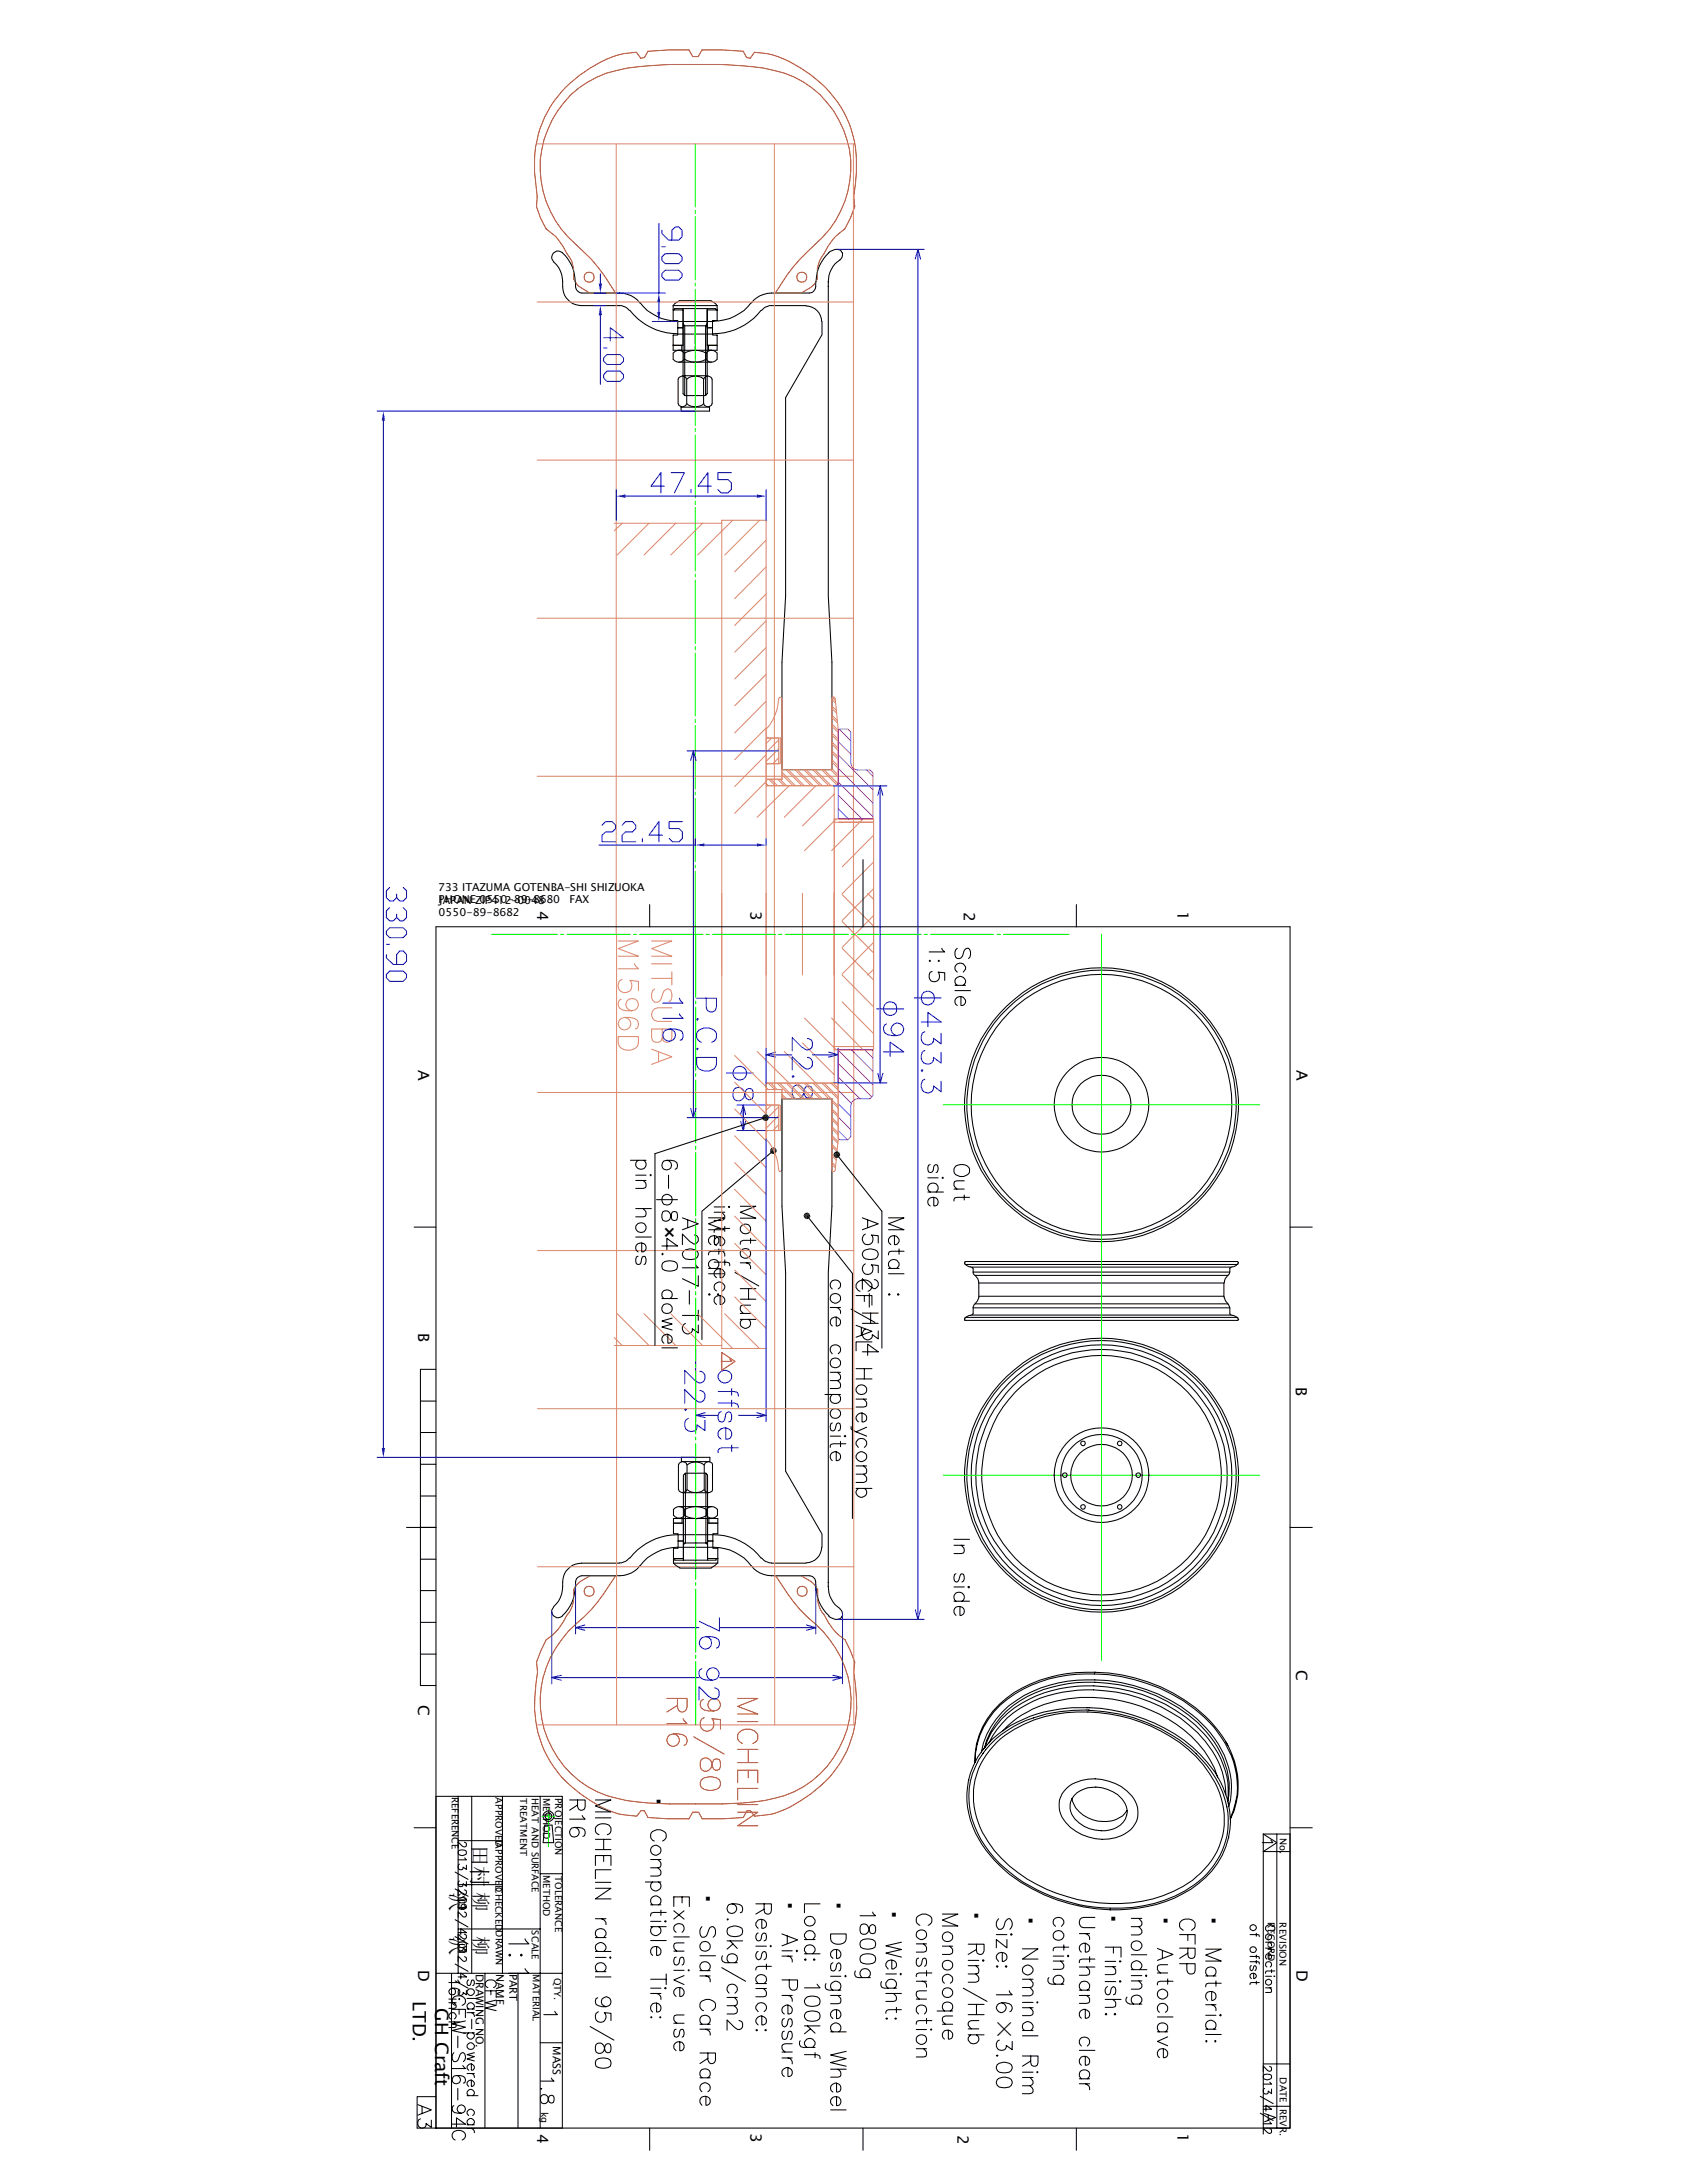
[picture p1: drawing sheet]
<svg xmlns="http://www.w3.org/2000/svg" width="216mm" height="279mm" viewBox="0 0 216 279" stroke-linecap="round" stroke-linejoin="round" font-family="sans-serif">
<defs><g id="words">
<g font-size="2.9">
<text x="83.3" y="229.9" transform="rotate(90 83.3 229.9)">・</text>
<text x="89.6" y="242.3" transform="rotate(90 89.6 242.3)">・</text>
<text x="100.1" y="243.2" transform="rotate(90 100.1 243.2)">・</text>
<text x="106.3" y="243.2" transform="rotate(90 106.3 243.2)">・</text>
<text x="113.4" y="244.3" transform="rotate(90 113.4 244.3)">・</text>
<text x="123.9" y="244.5" transform="rotate(90 123.9 244.5)">・</text>
<text x="130.9" y="245.1" transform="rotate(90 130.9 245.1)">・</text>
<text x="141.4" y="244.9" transform="rotate(90 141.4 244.9)">・</text>
<text x="148.1" y="245.1" transform="rotate(90 148.1 245.1)">・</text>
<text x="154.3" y="245.1" transform="rotate(90 154.3 245.1)">・</text>
<text x="127.5" y="258.2" transform="rotate(90 127.5 258.2)">×</text>
</g>
<text font-size="2.8" x="84.7" y="156.9" transform="rotate(90 84.7 156.9)">×</text>
<text font-size="2.7" x="60.4" y="236.1" transform="rotate(90 60.4 236.1)">田村</text>
<g font-size="2.5">
<text x="57.7" y="242.1" transform="rotate(90 57.7 242.1)">沢</text>
<text x="60.7" y="242.2" transform="rotate(90 60.7 242.2)">柳</text>
<text x="57.7" y="247.8" transform="rotate(90 57.7 247.8)">沢</text>
<text x="60.7" y="247.8" transform="rotate(90 60.7 247.8)">柳</text>
</g>
<g font-size="2.4">
<text x="52.8" y="256.1" transform="rotate(90 52.8 256.1)">LTD.</text>
<text x="55.7" y="257" transform="rotate(90 55.7 257)">GH Craft</text>
</g>
<g font-size="2">
<text x="68.7" y="116.5" transform="rotate(90 68.7 116.5)">4</text>
<text x="96.1" y="116.6" transform="rotate(90 96.1 116.6)">3</text>
<text x="123.4" y="116.7" transform="rotate(90 123.4 116.7)">2</text>
<text x="150.7" y="116.5" transform="rotate(90 150.7 116.5)">1</text>
<text x="53.5" y="136.9" transform="rotate(90 53.5 136.9)">A</text>
<text x="165.9" y="136.9" transform="rotate(90 165.9 136.9)">A</text>
<text x="53.5" y="170.6" transform="rotate(90 53.5 170.6)">B</text>
<text x="165.8" y="177.5" transform="rotate(90 165.8 177.5)">B</text>
<text x="165.9" y="213.8" transform="rotate(90 165.9 213.8)">C</text>
<text x="53.5" y="218.3" transform="rotate(90 53.5 218.3)">C</text>
<text x="53.5" y="252.1" transform="rotate(90 53.5 252.1)">D</text>
<text x="165.9" y="252.1" transform="rotate(90 165.9 252.1)">D</text>
<text x="68.7" y="273.2" transform="rotate(90 68.7 273.2)">4</text>
<text x="96.1" y="273" transform="rotate(90 96.1 273)">3</text>
<text x="122.6" y="273.3" transform="rotate(90 122.6 273.3)">2</text>
<text x="150.7" y="273" transform="rotate(90 150.7 273)">1</text>
</g>
<g font-size="1.4">
<text x="56.1" y="114">733 ITAZUMA GOTENBA-SHI SHIZUOKA</text>
<text x="56.1" y="115.6">PHONE 0550-89-8680</text>
<text x="56.1" y="117.3">0550-89-8682</text>
<text x="56.2" y="115.7">JAPAN ZIP412-0048</text>
<text x="72.9" y="115.6">FAX</text>
<text x="60.9" y="252.6" transform="rotate(90 60.9 252.6)">DRAWING NO.</text>
<text x="63.5" y="252.6" transform="rotate(90 63.5 252.6)">NAME</text>
<text x="65.2" y="252.6" transform="rotate(90 65.2 252.6)">PART</text>
<text x="70.7" y="261.9" transform="rotate(90 70.7 261.9)">MASS</text>
</g>
<g font-size="1.2">
<text x="57.8" y="230" transform="rotate(90 57.8 230)">REFERENCE</text>
<text x="63.4" y="230" transform="rotate(90 63.4 230)">APPROVED</text>
<text x="66.6" y="230.2" transform="rotate(90 66.6 230.2)">TREATMENT</text>
<text x="68.1" y="230.1" transform="rotate(90 68.1 230.1)">HEAT AND SURFACE</text>
<text x="69.5" y="230.1" transform="rotate(90 69.5 230.1)">METHOD</text>
<text x="71" y="230.1" transform="rotate(90 71 230.1)">PROJECTION</text>
<text x="63.4" y="235.8" transform="rotate(90 63.4 235.8)">APPROVED</text>
<text x="69.5" y="239.9" transform="rotate(90 69.5 239.9)">METHOD</text>
<text x="163.8" y="235.2" transform="rotate(90 163.8 235.2)">No.</text>
<text x="63.4" y="241.5" transform="rotate(90 63.4 241.5)">CHECKED</text>
<text x="71" y="240.1" transform="rotate(90 71 240.1)">TOLERANCE</text>
<text x="63.5" y="247" transform="rotate(90 63.5 247)">DRAWN</text>
<text x="68.1" y="247.1" transform="rotate(90 68.1 247.1)">SCALE</text>
<text x="162.3" y="246" transform="rotate(90 162.3 246)">RECORD</text>
<text x="163.7" y="246" transform="rotate(90 163.7 246)">REVISION</text>
<text x="68.2" y="252.6" transform="rotate(90 68.2 252.6)">MATERIAL</text>
<text x="70.9" y="253.1" transform="rotate(90 70.9 253.1)">QTY.</text>
<text x="163.8" y="265.9" transform="rotate(90 163.8 265.9)">DATE REVR.</text>
<text x="69.3" y="270.3" transform="rotate(90 69.3 270.3)">kg</text>
</g>
</g></defs>
<g fill="none" stroke="#000" stroke-width=".13">
<path d="M73.6 36.1a4.8 4.8 0 0 0-1.8-3.9 .8 .8 0 0 0-1.1 .3 .8 .8 0 0 0 .2 1 3.6 3.6 0 0 1 1.1 3.2 2.46 2.46 0 0 0 2.4 2.4h5.1l.7 .3 .4 .4M73.7 36.1a1.1 1.1 0 0 0 .6 1.4h5a3.1 3.1 0 0 1 2.6 1.3M80.6 39.7a7.8 7.8 0 0 0 6.1 3M81.9 38.7a6.1 6.1 0 0 0 4.8 2.4M86.1 39.1h5.7M86.1 39.1l.9-.6h4l.8 .6M86.1 39.1v.6h.2v-.2h5.3v.2h.2h-1.3v2.3h.7M87.4 39.7h-1.3v1.3h.6v1M87.4 39.5v10.9l.2 .2v-8.9l-.2-.3M90.5 39.5v10.9l-.2 .2v-8.9l.2-.3M91.8 39.1v1.9h-.6v1M96.1 38.7a6.1 6.1 0 0 1-4.7 2.4"/>
<path d="M97.4 39.7a7.8 7.8 0 0 1-6.1 3M103.2 39.1h-4.7l-.7 .3-.3 .4M103.2 39.2a2.02 2.02 0 0 1 2 1.9M104.4 36.1a1.1 1.1 0 0 1-.6 1.4h-5.1a3.1 3.1 0 0 0-2.5 1.3M106 36.7v39.6l.5 8.5v13.7h-6.4v-13.7l.4-8.5v-25.4l4.7-8.1v-1.7M106 36.1h.1M106 36.1v.6M106 36.7h.1M106.1 32.3a5 5 0 0 0-1.7 3.8M106.9 31.9l-.9 .4M106.9 31.9h.3a.52 .52 0 0 1 .5 .4M107.8 32.3v.3l-.2 .5a3.4 3.4 0 0 0-1.6 3"/>
<path d="M86.1 45.2v.8M86.2 45.2a.85 .85 0 0 1 1.3 0v.8a.85 .85 0 0 1-1.3 0M86.7 41.1h4.7M86.7 42.8h4.6M86.7 42h.7M86.7 42v.9h-.6v1.9h5.7v-.6h-1.1v.6M86.7 42h.7v2.2h-1.3M86.8 48.5v3.2M86.8 51.7a.53 .53 0 0 0 .5 .4 .53 .53 0 0 0 .5-.4M86.8 48.5a.53 .53 0 0 1 .5-.4 .53 .53 0 0 1 .5 .4M86.9 46.4h4.2M87.2 52.1v.5h3.6v-.5"/>
<path d="M87.2 52.1h3.6M87.2 44.2v.6M87.3 48.1h3.3M87.4 41.7h3.1M87.6 46a2.75 2.75 0 0 0 2.8 0M87.6 45.2a2.75 2.75 0 0 1 2.8 0M87.6 50.6h2.7M87.9 48.5v3.2M87.9 48.5a1.66 1.66 0 0 1 2.1 0v3.2a1.66 1.66 0 0 1-2.1 0M90.1 48.5a.53 .53 0 0 1 .5-.4 .53 .53 0 0 1 .5 .4M90.1 51.7a.53 .53 0 0 0 .5 .4 .53 .53 0 0 0 .5-.4M90.5 42h.7"/>
<path d="M91.1 48.5v3.2M91.2 42v.9h.6v1.3h-1.3M91.7 45.2a.85 .85 0 0 0-1.3 0v.8a.85 .85 0 0 0 1.3 0M91.8 45.2v.8M83.1 115.8v2.8M110.4 110v8.6M137.8 115.8v2.8M118.9 123l.1-.1 .1 .1-.1 .1zM119.3 124.3a.7 .7 0 0 0-.4 .9 .7 .7 0 0 0 .9 .4 .7 .7 0 0 0 .4-.8l-.1-.4 .8 .1v1M120.1 123v-.1l.1 .1-.1 .1zM120.5 121.4l.1 .2 .3 .2h-2M122.2 126.1h1.4"/>
<path d="M122.2 126.8h2M122.5 121.4a.84 .84 0 0 0 0 1.3 .59 .59 0 0 0 .7-.4l.2-.5a.53 .53 0 0 1 .6-.4 .92 .92 0 0 1 0 1.3M122.5 124.4a.67 .67 0 0 1 .2-1.1 .67 .67 0 0 1 .9 .7l-.3 .4M122.5 126.1a.65 .65 0 0 1-.1-1 .65 .65 0 0 1 1 .2 .54 .54 0 0 1-.1 .8M123 127.6v1.1a.56 .56 0 0 0 .6-.4 .56 .56 0 0 0-.3-.7 .65 .65 0 0 0-1 .2 .65 .65 0 0 0 .2 .9M53 157.1h2.8M80.7 148.5h2M81.4 158.3h2M81.4 150.4h1.3M81.4 151.1h1.3M81.4 154.7h2M81.7 148.5a.64 .64 0 0 0-.1 .9 .64 .64 0 0 0 .9 0 .64 .64 0 0 0-.1-.9"/>
<path d="M82.1 159.1v1.1a.58 .58 0 0 0 .6-.6 .58 .58 0 0 0-.7-.5 .61 .61 0 0 0-.6 .4 .61 .61 0 0 0 .3 .7M82.3 151.1l.3 .2 .1 .3-.1 .4-.3 .1h-.9M82.3 154.7l.4 .5-.1 .5h-.3h-.9M83.2 150.4l.1-.1 .1 .1-.1 .1zM84 153.5h2.7M84.7 159.5h2l-1.4-1v1.4M84.9 155.1a.64 .64 0 0 1 1 .4v.4a.42 .42 0 0 0 .7 .2l.1-.3-.1-.6a.42 .42 0 0 0-.7 .2 .81 .81 0 0 1-.8 .9l-.2-.1a.96 .96 0 0 1 0-1.1zM85.3 148.5a.62 .62 0 0 1 .5 .9 .62 .62 0 0 1-.9 .2 .62 .62 0 0 1 .1-1 1.85 1.85 0 0 1 1.6 .2l.1 .5-.1 .3h-.2M85.6 150.4v1.7M87.3 155.9l2.1 .7-2.1 .8M88 156.2v.9M88.9 158.1a.51 .51 0 0 1 .5 .4 .7 .7 0 0 1-.4 .7h-.2l-.5-.3-1-1v1.4"/>
<path d="M90.7 155.9h2l-2 .7 2 .8h-2M91.4 154.5h1.4M91.4 155.2h1.4M91.4 158.2v1.1a.58 .58 0 0 0 .6-.7 .58 .58 0 0 0-.7-.4 .61 .61 0 0 0-.6 .4 .61 .61 0 0 0 .3 .7M92 159.9v.6M92.2 158.3v1.1a.56 .56 0 0 0 .6-.4 .56 .56 0 0 0-.3-.6 .65 .65 0 0 0-1 .1 .65 .65 0 0 0 .2 .9M92.4 155.2l.4 .4v.3l-.2 .2-.2 .1h-1M92.8 157v.6M93.2 154.5l.1-.1 .1 .1-.1 .1zM93.4 157.2h-1.6l-.3 .2-.1 .3M94.7 154.4h2l-2 .8 2 .7h-2M96.1 158.5v.6"/>
<path d="M96.7 158.7h-1.6l-.3 .2-.1 .4M98 143l-14.2 4.7v24.5M99 147.3l-9.2 7.7v16.4M103.3 155.6l5.8 7.4v31.4M107.1 147.8l5.8 7.2v17.6M110.4 155.9l2 .7-2 .8M110.7 157.9a.71 .71 0 0 0-.3 1.1 .71 .71 0 0 0 1.1 .1 .71 .71 0 0 0 0-1l.9 .1v.9M111 156.2v.9M113.7 155.9h2l-2 .7 2 .8h-2M114.5 158.2v1.1a.56 .56 0 0 0 .5-.4 .56 .56 0 0 0-.2-.7 .65 .65 0 0 0-1 .2 .65 .65 0 0 0 .2 .9M115.1 159.9v.6M118.7 150.7h1.4"/>
<path d="M118.7 152.6h2M119 149.1h-.2l-.1 .3 .1 .6 .2 .1 .3-.1 .1-.2 .1-.5 .1-.2h.2a.62 .62 0 0 1 0 1M119 152.6a.64 .64 0 0 1-.1-1 .64 .64 0 0 1 1 0 .64 .64 0 0 1-.1 1M119.5 153.2v1.1a.57 .57 0 0 0 .6-.6 .57 .57 0 0 0-.8-.5 .59 .59 0 0 0-.6 .5 .59 .59 0 0 0 .3 .6M120.6 150.7h.1l-.1 .1zM122.1 152.2h1.3M122.3 149.2a1.24 1.24 0 0 1 1.8 .4v.4a1.11 1.11 0 0 1-1 .6 1.11 1.11 0 0 1-1-.6v-.4zM123.4 151.1h-.9l-.3 .1-.1 .5 .4 .5M123.4 153v.6M124.1 153.2h-1.6l-.3 .1-.1 .4M165.1 157.1h2.8M53.8 179.3h2"/>
<path d="M55.8 175.3h-2v40.4h2M81.7 160.8l-.3 .1v.3v.6h.3h.3l.2-.9 .2-.1a.65 .65 0 0 1 0 1M84.7 166.2h2M84.7 172.5h2M84.8 161.7a1.52 1.52 0 0 1 1.8 0 .64 .64 0 0 1-.3 .9 1.83 1.83 0 0 1-1.5-.2l-.1-.3zM84.9 160.5l-.1-.1-.1 .1 .1 .1M85 166.2a.63 .63 0 0 1-.1-.9 .63 .63 0 0 1 .8-.1 .63 .63 0 0 1 .2 .8l-.2 .2M85.5 170.8v1.1a.53 .53 0 0 0 .6-.4 .53 .53 0 0 0-.4-.6 .64 .64 0 0 0-.9 .1 .64 .64 0 0 0 .2 .9M86 168.7l-1.3 .4 1.3 .4-1.3 .3 1.3 .4M87.3 168.4h2.1M87.5 160.1a1.46 1.46 0 0 1 1.7 0 .64 .64 0 0 1-.2 1 1.66 1.66 0 0 1-1.5-.2l-.2-.3zM87.7 169.4a.69 .69 0 0 0-.2 1.1 .69 .69 0 0 0 1.1-.2v-.2l.8 .5v-1"/>
<path d="M88.2 165.2v1.7M89 161.8l.4 .5h-2.1M89.4 163.3v1.3l-2.1-.9M89.4 167.7v1.3M90.7 162.3h1.3M90.7 163h2M90.8 165.6l.1 .1-.1 .1-.1-.1zM91 162.3a.64 .64 0 0 1-.1-.9 .64 .64 0 0 1 .9 0 .64 .64 0 0 1-.1 .9M91.4 161.5h1.6l.3 .1 .1 .4M91.4 160h1.4M91.7 165.2a.65 .65 0 0 1-.1-1 .65 .65 0 0 1 1 .2 .54 .54 0 0 1-.1 .8M91.9 165.6l.1 .1-.1 .1-.1-.1z"/>
<path d="M92.2 160a.66 .66 0 0 1 .6 .8M92.2 162.4v1.1a.56 .56 0 0 0 .5-.4 .56 .56 0 0 0-.2-.6 .65 .65 0 0 0-1 .1 .65 .65 0 0 0 .2 .9M92.2 165.8v1.2a.57 .57 0 0 0 .6-.6 .57 .57 0 0 0-.6-.6 .62 .62 0 0 0-.8 .4 .62 .62 0 0 0 .3 .8M92.7 160.1h-1.6l-.3 .1-.1 .4M92.8 161.2v.7M94.1 162.9l3 1.7M94.7 168.9h2M94.7 161.6h1.4M94.7 164.9h2M94.7 166.3h2M94.7 168.1h1.4M95 168.9a.64 .64 0 0 0-.1 .9 .64 .64 0 0 0 1 0 .64 .64 0 0 0-.1-.9"/>
<path d="M95.5 161.6a.64 .64 0 0 1 .6 .8M95.8 164.9v1.4M96.1 167h-1l-.3 .1-.1 .5 .4 .5M105.6 178.5h2M106.3 167.3h1.3M106.3 175.6h1.3M106.5 165a.64 .64 0 0 1-.1-1 .64 .64 0 0 1 1 0 .64 .64 0 0 1-.1 1M106.5 173.3a.65 .65 0 0 1-.1-.9 .65 .65 0 0 1 .8-.2 .65 .65 0 0 1 .3 .9l-.2 .2M106.5 178.5a.65 .65 0 0 0-.1 .8 .65 .65 0 0 0 .8 .2 .65 .65 0 0 0 .3-.8l-.2-.2M107 167.3a.64 .64 0 0 1 .6 .8M107 168.6v1.1a.53 .53 0 0 0 .6-.4 .53 .53 0 0 0-.3-.6 .64 .64 0 0 0-.9 .1 .64 .64 0 0 0 .1 .9M107.2 175.6l.4 .5-.1 .5-.3 .1h-.9"/>
<path d="M107.2 176.7l.3 .3 .1 .2-.1 .4-.3 .1h-.9M108.9 167.6l3.1 1.6M109.6 165.8h2v1.2M109.6 169.6l2 .8-2 .8M109.6 175.2h2M109.6 176.5h2M109.6 179.1h1.3M110.1 165.3a.74 .74 0 0 1-.5-.9 .74 .74 0 0 1 .7-.6 .96 .96 0 0 1 1.3 1l-.3 .4-.2 .1M110.2 169.9v1M110.4 173h2l-1.4-1v1.5M110.4 168.1h2M110.4 169.4h2"/>
<path d="M110.5 160.1a1.46 1.46 0 0 1 1.8 0 .64 .64 0 0 1-.3 1 1.66 1.66 0 0 1-1.5-.2l-.1-.3zM110.5 179.1l.4 .4-.1 .5-.3 .1h-.9M110.6 165.8v.8M110.6 175.2v1.3M110.7 161.8a.71 .71 0 0 0-.3 1 .71 .71 0 0 0 1.1 .2 .71 .71 0 0 0 0-1.1l.9 .1v.9M110.7 170.1a.69 .69 0 0 0-.2 1.1 .69 .69 0 0 0 1.1-.1v-.3l.8 .6v-1.1M111.3 165.6v1.7M111.4 168.1v1.3M111.6 171.7h-2v1.2M111.9 163.8a.51 .51 0 0 1 .5 .4 .7 .7 0 0 1-.4 .7h-.2l-.5-.3-.9-.9v1.3M113.7 162.3h1.4M113.7 163h2"/>
<path d="M113.8 165.6l.1 .1-.1 .1-.1-.1zM114 162.3a.67 .67 0 0 1 .2-1.1 .67 .67 0 0 1 .9 .8l-.3 .3M114.9 165.6l.2 .1-.2 .1v-.1zM115.7 160.1h-1.6l-.3 .1-.1 .4M123.4 161.6l.1 .2h34.9M123.4 168.9h.1M123.5 161.5h34.9l.1 .1M123.5 168.6h34.9M123.5 161.8l.5 .3h.2M123.5 161.5v.1M123.5 168.7l-.1 .2M124.2 168.3h33.4"/>
<path d="M124.2 168.4h-.2l-.5 .3M124.2 162.2h33.4M124.4 162.2l.1 .1M124.5 168.1l-.1 .2M124.5 162.3v.5M124.5 167.4v.7M124.5 162.8l.1 .3 .2 .1M124.5 167.4h32.9v.8l.1 .1M125.3 164.2v1.9l-.2 .4-.3 .3M125.3 164.2h31.3v1.7M125.3 165.9h31.3M156.6 165.9l.2 .6 .3 .3"/>
<path d="M157.1 166.9l.1 .1 .2 .4M157.1 163.2a1.25 1.25 0 0 0-.4 1M157.1 166.9h-32.3l-.1 .1-.2 .4M157.1 163.2h-32.3a1.25 1.25 0 0 1 .5 1M157.4 162.8l-.1 .3-.2 .1M157.5 162.2l-.1 .1v.5h-32.9M157.6 168.4h.3l.5 .3M158.4 168.7l.1 .2M158.4 161.8l-.5 .3h-.3M158.5 161.7l-.1 .1M158.5 161.6v.1M158.5 168.9l-.1 .1h-34.9l-.1-.1"/>
<path d="M52 195.5h3.8M53.8 183.3h2M53.8 187.4h2M53.8 191.5h2M53.8 199.6h2M80.6 199.4l-.6 .5-.7 .1M86.2 194.9h1.3v2.3h-.7M86.2 199.5h.2v.2h5.3v-.2h.2h-1.3v-2.3h.6v1h.7v1.9h-5.7zM86.2 193.2v.8M86.2 193.2a.85 .85 0 0 1 1.4 0v.8a.85 .85 0 0 1-1.4 0M86.8 197.2v1h-.6v1.3h1.3M86.8 197.2h.7"/>
<path d="M86.8 187.5v3.2M86.9 187.5a.53 .53 0 0 1 .5-.4 .53 .53 0 0 1 .5 .4M86.9 190.7a.53 .53 0 0 0 .5 .4 .53 .53 0 0 0 .5-.4M86.9 192.8h4.2M87.2 186.5h3.6v.6h-3.6zM87.3 194.4v.5M87.4 191.1h3.3M87.5 197.7l.2-.2v-8.9l-.2 .2v10.9M87.5 197.5h3.1M87.6 193.2a2.75 2.75 0 0 1 2.8 0M87.6 194a2.75 2.75 0 0 0 2.8 0M87.7 188.6h2.6"/>
<path d="M87.9 187.5v3.2M88 190.7a1.66 1.66 0 0 0 2.1 0M88 187.5a1.66 1.66 0 0 1 2.1 0M90.1 187.5v3.2M90.2 187.5a.53 .53 0 0 1 .5-.4 .53 .53 0 0 1 .5 .4v3.2a.53 .53 0 0 1-.5 .4 .53 .53 0 0 1-.5-.4M90.4 194a.85 .85 0 0 0 1.4 0M90.6 194.9h1.3v1.4h-.7v.9M90.6 197.2h.6M90.6 197.7l-.3-.2v-8.9l.3 .2v10.9M90.7 194.4v.5h1.2v-.5h-5.7v1.9h.6v.9M91.8 193.2a.85 .85 0 0 0-1.4 0v.8M91.8 193.2v.8"/>
<path d="M97.4 199.4a7.8 7.8 0 0 0-6.1-3h-2.3a12.2 12.2 0 0 0-5.1 .5 8.1 8.1 0 0 0-3.3 2.5M97.5 199.4l.5 .5 .7 .1M105.2 198a2.02 2.02 0 0 1-2 2M105.2 198v-1.7l-4.7-8v-25.4l-.4-8.5v-13.8h6.4v13.8l-.5 8.5v39.6M106.3 183.8h1.3M106.5 182.1a.62 .62 0 0 0 0 1l.3-.1 .2-.6 .3-.3 .2 .1 .1 .3-.1 .5-.2 .1M107 185.8v1.1a.53 .53 0 0 0 .6-.3 .53 .53 0 0 0-.3-.7 .64 .64 0 0 0-.9 .1 .64 .64 0 0 0 .1 .9M107.6 184.5v.7M108 183.8l.2-.1v.1v.1zM108.2 184.8h-1.6l-.3 .1v.4M108.9 182.6v.3l.7 .4M109.6 187.6h1.3"/>
<path d="M109.6 190.5h2M109.9 185.3a.67 .67 0 0 1 .1-1.2 .67 .67 0 0 1 .9 .8l-.3 .4M109.9 190.5a.66 .66 0 0 0-.1 1 .66 .66 0 0 0 1-.2 .59 .59 0 0 0-.2-.8M109.9 185.9a.66 .66 0 0 1 .9 .2 .66 .66 0 0 1-.2 .9 .66 .66 0 0 1-.9-.2 .54 .54 0 0 1 .2-.9zM110.3 180.8v1.2a.53 .53 0 0 0 .6-.4 .53 .53 0 0 0-.3-.6 .64 .64 0 0 0-.9 .1 .64 .64 0 0 0 .2 .9M110.5 187.6l.4 .5-.1 .5-.3 .1h-.9M110.5 188.7l.4 .4-.1 .5-.3 .1h-.9M110.9 182.7l-1.3 .6 1.3 .5M122.1 197h2M122.1 197.8h1.3M123 197.8l.4 .5-.1 .5h-.3h-.9M143.1 192.6a.3 .3 0 0 0-.1 .4 .3 .3 0 0 0 .4 .1"/>
<path d="M143.2 192.6h.1a.31 .31 0 0 1 .3 .2 .31 .31 0 0 1-.1 .3M143.4 184.5l-.1-.1a.31 .31 0 0 0-.3 .3 .31 .31 0 0 0 .1 .3M143.5 184.5a.3 .3 0 0 1 0 .4 .3 .3 0 0 1-.3 .1M165.1 195.5h2.8M53.8 203.6h2M53.8 207.6h2M53.8 211.7h2M70.9 205.7a.81 .81 0 0 0-.1 1.1 .81 .81 0 0 0 1.2 0M73.6 203.1a5 5 0 0 1-1.6 3.7M79.3 200.1h-4.9a2.53 2.53 0 0 0-2.4 3 3.4 3.4 0 0 1-1.1 2.5M81.9 200.4a3.1 3.1 0 0 1-2.6 1.3h-4.8l-.4 .1a.74 .74 0 0 0-.4 .7v.6M81.9 200.4a6.1 6.1 0 0 1 4.8-2.4h4.7a6.1 6.1 0 0 1 4.7 2.4"/>
<path d="M86.2 200l.8 .7M87 200.7h4M91.8 200l-.8 .7M96.2 200.4a3.1 3.1 0 0 0 2.5 1.3h4.9a.88 .88 0 0 1 .8 .8v.6M98.7 200.1h4.5M104.4 203.1a5 5 0 0 0 1.7 3.7M106 203.1a3.3 3.3 0 0 0 1.5 2.8M106 202.5v.6M106 203.1h.1M106 202.5h.1M106 206.8l.9 .5M107.5 205.9l.3 .4v.6"/>
<path d="M107.7 206.9a.76 .76 0 0 1-.8 .4M122.1 203.1h1.3M122.1 204.9h2M122.3 204.9a.64 .64 0 0 1 0-.9 .64 .64 0 0 1 .9 0 .64 .64 0 0 1-.1 .9M122.3 201.4a.59 .59 0 0 0-.2 .6 .59 .59 0 0 0 .4 .5 1.37 1.37 0 0 0 .4-1l.2-.1 .2 .1a.69 .69 0 0 1-.2 1M122.9 205.6v1.2a.59 .59 0 0 0 .5-.7 .59 .59 0 0 0-.8-.5 .63 .63 0 0 0-.5 .5 .63 .63 0 0 0 .2 .7M123.9 203.1l.1-.1 .1 .1-.1 .1zM134.7 214.6h.1M140.1 214a17.6 17.6 0 0 0-11.3 3.3 10 10 0 0 0-4 8.3M140.1 214a20.7 20.7 0 0 1 15.9 7.6 10.6 10.6 0 0 1 1.5 11.2M140.1 214h.1M53 233.9h2.8"/>
<path d="M55.8 229.9h16.2v42.5M58.3 239.6l1.6 .9M58.6 229.9v22.7M58.6 235.6h5.7M58.7 236.9l.4-.1a.47 .47 0 0 1 .6 .4 .58 .58 0 0 1-.5 .3 .58 .58 0 0 1-.6-.3zM58.8 238.6a.36 .36 0 0 0-.1 .6 .36 .36 0 0 0 .6-.1v-.1l.4 .3v-.6M59.4 235.8a.3 .3 0 0 1 .3 .5 .3 .3 0 0 1-.6 0l-.5-.5v.6M59.5 237.8l.2 .2h-1.1M60.4 229.9v22.7M64.3 229.9v22.7M69.1 229.9v42.5M69.1 239.8h2.9"/>
<path d="M69.7 233.6h1l.2 2.2h-1.4zM72.9 230.4h2l-.1 1.1a.5 .5 0 0 1-.8 0l-.1-.3v-.8M73.5 233.9a.62 .62 0 0 1 .5 .9 .62 .62 0 0 1-.9 .2 .62 .62 0 0 1 .1-1 1.85 1.85 0 0 1 1.6 .2l.1 .5-.1 .2-.2 .1M73.9 231l-1 .7M74.5 232.4l.4 .4h-2M76.2 230.4h2l-2 .7 2 .8h-2M76.2 238.8v-1.3h2v1.3M76.2 232.7h2M76.2 235.4h2M76.2 236.7h2M76.7 234.8a.72 .72 0 0 1-.5-.8 .72 .72 0 0 1 .8-.6 1.08 1.08 0 0 1 1.2 .6l-.1 .6-.4 .2M77.3 235.4v1.3"/>
<path d="M77.3 237.5v.8M78.2 239.3h-2v1.2M83.3 238h1.3M83.7 235.6a.68 .68 0 0 1-.5-.6 .68 .68 0 0 1 .5-.7 1.13 1.13 0 0 1 1.6 .5 .7 .7 0 0 1-.5 .8M84.2 238l.4 .5-.1 .5-.3 .1h-.9M84.2 239.1l.4 .4-.1 .5-.3 .1h-.9M124 227.8a11.5 11.5 0 0 1 7-7.8 20.7 20.7 0 0 1 16.8 .6 17.4 17.4 0 0 1 8.4 7.5 10.7 10.7 0 0 1 1 7.1M124 227.8a11.2 11.2 0 0 0 2.7 9.7l.6 .6a21.4 21.4 0 0 0 14.8 6.3M124 227.8h.1M125.1 223.3a10.9 10.9 0 0 1 5.8-7.1 20.3 20.3 0 0 1 15.9-.7 18.1 18.1 0 0 1 10 7.6 10.7 10.7 0 0 1 1.4 7.4M125.1 223.3l-.3 1.1v1.2M125.1 223.3h.1"/>
<path d="M125.6 224.2a10.5 10.5 0 0 1 5.5-7.2 19.4 19.4 0 0 1 15.6-.8 17.1 17.1 0 0 1 9.2 6.9 9.9 9.9 0 0 1 1.4 8.1M125.8 224.4a9.9 9.9 0 0 0-.3 11 18.6 18.6 0 0 0 11.7 8.1 20.7 20.7 0 0 0 13.2-.8 11 11 0 0 0 6.7-7.9 11.4 11.4 0 0 0-3.3-9.6l-.7-.7M125.8 224.4a13.7 13.7 0 0 1 8.1-5 20.9 20.9 0 0 1 5.5-.5 20.8 20.8 0 0 1 13.7 5.6M125.8 224.4h.1M126 223.8a10.5 10.5 0 0 1 6.5-7.1 20.2 20.2 0 0 1 19.6 2.8 12.5 12.5 0 0 1 5.2 8.7v1.6l-.2 .7M126 223.7a10.3 10.3 0 0 1 5.7-6.2 18.5 18.5 0 0 1 13-1 18.5 18.5 0 0 1 10.4 6.6 10.4 10.4 0 0 1 2 7.4M126.6 223.1a10.9 10.9 0 0 1 5.6-5.4 19.6 19.6 0 0 1 20 3.1 11.6 11.6 0 0 1 4.7 8.9M127.6 223a16 16 0 0 1 11.6-3.9 20.7 20.7 0 0 1 13.9 5.7 11.8 11.8 0 0 1 3.6 7.4 9.3 9.3 0 0 1-3.6 8 16 16 0 0 1-11.1 3.4 20.1 20.1 0 0 1-14.7-6.7 10.6 10.6 0 0 1-2.5-9.1 10.1 10.1 0 0 1 2.8-4.8zM128.4 221.5a14.3 14.3 0 0 1 9.9-4.2 19.3 19.3 0 0 1 15 5.8 11.9 11.9 0 0 1 2.5 4.4M136.5 228.9a5.7 5.7 0 0 1 6.2-.6 4.7 4.7 0 0 1 2.9 3.1 3.2 3.2 0 0 1-2 3.5 6.1 6.1 0 0 1-7.9-2.8 2.87 2.87 0 0 1 .8-3.2zM137.2 230.2a3.9 3.9 0 0 0 4 2.9 3.3 3.3 0 0 0 3-1.4M137.5 229.8a4.3 4.3 0 0 1 6.5 1.1 2.3 2.3 0 0 1-1.5 3.2 4.5 4.5 0 0 1-5.3-1.9 2.21 2.21 0 0 1 .3-2.4z"/>
<path d="M153.1 224.5h.1M156.9 223l.2 .4M157.2 235.2a10.7 10.7 0 0 1-5.9 7.2 18.7 18.7 0 0 1-9.2 2M157.2 235.2h.1M158.2 230.5l-.7 2.2M158.2 230.5h.1M161.7 234.7h3.4v37.7h-3.4zM161.7 234.7l1.7 1.1-1.7 1.2h3.4M162.6 235.5l.3 .3h-1.4M163.4 234.7v37.7M165.1 233.9h2.8M55.8 252.6h16.2"/>
<path d="M57.4 255.9h1M57.4 256.3h1M57.4 258.8h1.4M57.7 258.4a.45 .45 0 0 1-.1-.7 .45 .45 0 0 1 .6 0 .45 .45 0 0 1 0 .7M57.8 252.6v19.8M57.9 257.2h1.7v1M57.9 254.5a.42 .42 0 0 1 .4 .5 .42 .42 0 0 1-.6 .2 .42 .42 0 0 1 0-.6 .93 .93 0 0 1 1.1 .2v.4l-.2 .1M58.1 256.3l.3 .4-.1 .3h-.9M58.1 258.8l.3 .3-.1 .4h-.9M58.3 256.7a.64 .64 0 0 1-.4-.8 .64 .64 0 0 1 .6-.5 .77 .77 0 0 1 .8 .2 .77 .77 0 0 1 .2 .9l-.4 .2M58.3 241.8l1.6 .9M58.3 251.4l1.6 .9"/>
<path d="M58.3 253.5l1.6 1M58.3 245.7l1.6 .9M58.3 247.9l1.6 .9M58.6 253.4l.2 .3h-1.4M58.6 246.9h10.5M58.6 241.2h5.7M58.6 253h1.1l-.7-.5v.8M58.6 247.4h1.1l-.7-.6v.8M58.7 248.7a.67 .67 0 0 1 1 .1v.2a.62 .62 0 0 1-1.1 0zM58.7 243l.4-.1a.47 .47 0 0 1 .6 .3 .6 .6 0 0 1-.9 .3 .38 .38 0 0 1-.1-.5zM58.8 257.2v.6M58.8 255.8v.1z"/>
<path d="M58.8 243.8h-.1a.38 .38 0 0 0 .1 .5 .5 .5 0 0 0 .6 .1 .5 .5 0 0 0 .2-.6 .36 .36 0 0 0-.6 .1 .36 .36 0 0 0 .3 .5M58.8 240.7a.36 .36 0 0 0-.1 .6 .36 .36 0 0 0 .6 0v-.2l.4 .3v-.6M58.8 254.7a.35 .35 0 0 0-.1 .6 .35 .35 0 0 0 .6-.3l.4 .3v-.5M58.8 249a.37 .37 0 0 0-.1 .6 .37 .37 0 0 0 .6-.1v-.2l.4 .3v-.5M59.4 247.6l.2 .1 .1 .1-.1 .3-.1 .1-.4-.2-.5-.5v.7M59.4 241.9l.3 .2-.1 .3-.1 .1-.4-.1-.5-.6v.7M59.4 250.4l.3 .2-.1 .4h-.1h-.2l-.7-.6v.7M59.4 244.7l.3 .2v.3l-.2 .2-.2-.1-.7-.6v.7M59.5 242.9l.2 .3h-1.1M59.5 249.6l.2 .2h-1.1M59.5 243.9l.2 .2h-1.1M59.6 258.7l-1.7 .3 1.7 .5-1.7 .4 1.7 .4"/>
<path d="M59.8 255.8h1.4M59.8 257.1h.9M59.8 257.6h.9M60 257.1a.45 .45 0 0 1-.1-.6 .45 .45 0 0 1 .7 0 .45 .45 0 0 1-.1 .6M60 253.4a.38 .38 0 0 0-.2 .4 .38 .38 0 0 0 .2 .3 .76 .76 0 0 0 .4-.7h.1a.4 .4 0 0 1 .2 .4 .4 .4 0 0 1-.2 .3M60.3 257.6a.51 .51 0 0 1 .4 .5M60.4 258.4v1.3M62.1 252.6v19.8M62.1 254.8h1.4v.9M62.4 254.4a.5 .5 0 0 1-.3-.6 .5 .5 0 0 1 .6-.4 .57 .57 0 0 1 .7 .2 .57 .57 0 0 1-.1 .7l-.1 .1M62.8 254.8v.5M63.5 256l-1.4 .3 1.4 .4-1.4 .3 1.4 .3"/>
<path d="M65.1 250.2l.1-.1 .2 .1-.2 .2zM66.3 252.6v19.8M66.6 250.2l.1-.1 .1 .1-.1 .2zM67.2 248.2l.5 .6h-2.6M67.2 252l.5 .6h-2.6M71 257.4l.3 .5h-1.7M75.5 259.4l3.1 1.7M76.2 253h2M76.2 250.5h1.4M76.2 252.3h1.4M76.2 241.7h2l-2 1.3h2M76.2 240.9h2"/>
<path d="M76.2 245.6h1.4M76.2 248h1.4M76.2 249.8h2M76.5 252.3a.67 .67 0 0 1 .2-1.1 .67 .67 0 0 1 .9 .8l-.3 .3M76.5 255.7l-.2 .1a.64 .64 0 0 0 .3 .9 1.31 1.31 0 0 0 1.5-.2 .64 .64 0 0 0-.3-.9 .64 .64 0 0 0-.9 .5 .64 .64 0 0 0 .7 .7M76.5 248a.67 .67 0 0 1 .2-1.2 .67 .67 0 0 1 .9 .8l-.3 .4M76.5 249.8a.65 .65 0 0 1-.1-1.1 .65 .65 0 0 1 1 .2 .54 .54 0 0 1-.1 .9M76.6 257.5a.71 .71 0 0 0-.3 1 .71 .71 0 0 0 1 .2 .71 .71 0 0 0 0-1.1l.9 .1v.9M77 245.6a.72 .72 0 0 1 .6 .7M78 250.5l.1-.1 .1 .1-.1 .2zM82.6 240.9h2M83.3 245.9h1.3"/>
<path d="M83.3 246.6h2M83.3 248.4h2M83.3 253.3h2M83.3 254.5h1.3M83.3 255.1h1.3M83.3 258.2l.1-.1v.1v.1zM83.3 243.8h1.3M83.5 246.6a.64 .64 0 0 0-.1 .9 .64 .64 0 0 0 1 0 .64 .64 0 0 0-.1-.9M83.5 240.9a.64 .64 0 0 0-.1 .9 .64 .64 0 0 0 1 0 .64 .64 0 0 0-.1-.9M83.5 243.8a.64 .64 0 0 1-.1-.9 .64 .64 0 0 1 1 0 .64 .64 0 0 1-.1 .9M84 249.1v1.2a.45 .45 0 0 0 .6-.4 .65 .65 0 0 0-.9-.7 .65 .65 0 0 0-.2 1.1M84 255.1a.64 .64 0 0 1 .6 .8"/>
<path d="M84 256.4v1.1a.45 .45 0 0 0 .6-.4 .65 .65 0 0 0-.9-.7 .65 .65 0 0 0-.2 1.1M84.5 258.1l.1 .1-.1 .1-.1-.1zM84.6 244.5v.7M85 245.9l.2-.1 .1 .1-.1 .1zM85 254.5l.2-.1 .1 .1-.1 .1zM85.3 252.6v1.4M85.3 244.8h-1.6l-.3 .1-.1 .3M86.2 244v-1.2h2v1.2M86.2 244.6l1.3 1M86.2 247.9h2M86.2 249.7h1.3M86.2 252.2h1.3"/>
<path d="M86.2 259h1.3M86.5 247.3a.6 .6 0 0 1-.2-.7 .6 .6 0 0 1 .7-.4 .6 .6 0 0 1 .5 .5 .6 .6 0 0 1-.2 .6M86.5 250.5l-.2 .1-.1 .3 .1 .5 .2 .1 .3-.1 .1-.2 .1-.5 .1-.1 .2-.1a.62 .62 0 0 1 0 1M86.5 259.7l-.2 .1-.1 .3 .1 .5 .2 .1 .3-.1 .1-.1 .2-.7 .2-.1a.62 .62 0 0 1 0 1M87 254.4v1.1a.59 .59 0 0 0 .6-.7 .59 .59 0 0 0-.8-.4 .61 .61 0 0 0-.6 .5 .61 .61 0 0 0 .3 .6M87.3 242.8v.7M87.5 248.7h-.9l-.3 .1-.1 .4 .4 .5M87.5 244.6l-1.3 1M87.5 252.9l-1.3 .5 1.3 .6M87.5 257.9h-.9l-.3 .1-.1 .5 .4 .5M88.1 252.2v-.1l.1 .1-.1 .1zM89.6 259.1h1.3"/>
<path d="M89.6 252.9h1.3M89.6 259.7h1.3M89.6 250.3h2M89.6 252.2h1.3M89.8 252.2a.64 .64 0 0 1-.1-.9 .64 .64 0 0 1 1 0 .64 .64 0 0 1-.1 .9M89.8 259.1a.65 .65 0 0 1-.1-.9 .65 .65 0 0 1 .9-.2 .65 .65 0 0 1 .2 .9l-.2 .2M89.8 246.6a.97 .97 0 0 0 0 1.3 .58 .58 0 0 0 .7-.3l.2-.6a.45 .45 0 0 1 .6-.4 .87 .87 0 0 1 0 1.3M90 257.3a.68 .68 0 0 1-.4-.6 .68 .68 0 0 1 .4-.7 1.13 1.13 0 0 1 1.6 .5 .7 .7 0 0 1-.5 .8M90.3 252.9a.6 .6 0 0 1 .6 .8M90.3 259.7a.64 .64 0 0 1 .6 .8M92.4 251.8l3 1.8M92.5 250.3a.56 .56 0 0 0 .3 .9h1.6"/>
<path d="M93 248.4h2M93 255.7h1.4M93.1 246.8a1.52 1.52 0 0 1 1.9 0 .69 .69 0 0 1-.3 1 1.66 1.66 0 0 1-1.6-.2l-.1-.3zM93.2 245.7l-.1-.1-.1 .1h.1M93.3 251.2a.65 .65 0 0 1-.1-.9 .65 .65 0 0 1 .8-.2 .65 .65 0 0 1 .3 .9l-.2 .2M93.3 255.1a.64 .64 0 0 1-.1-.9 .64 .64 0 0 1 1 0 .64 .64 0 0 1-.1 .9M93.4 248.4l1 1M93.7 243.7a.62 .62 0 0 1 .5 .8 .62 .62 0 0 1-1 .2 .62 .62 0 0 1 .1-.9 1.85 1.85 0 0 1 1.7 .2v.4v.3l-.3 .1M93.8 248.8l-.8 .7M94 255.7l.4 .5-.1 .4-.3 .1h-1M94 256.7l.4 .5-.1 .4-.3 .2h-1M94.6 258.6a.51 .51 0 0 1 .4 .4v.4a.5 .5 0 0 1-.7 .3l-1.3-1.2v1.3"/>
<path d="M96.7 259.8h.2v.1zM96.7 249.1h1.4M96.7 253.9h1.4M96.7 254.5h1.4M96.7 243.7h2l-.1 1.1a.48 .48 0 0 1-.7 0l-.1-1.1M97 249.8a.57 .57 0 0 0-.3 .5 .57 .57 0 0 0 .4 .5l.2-.1 .3-.8 .2-.1 .2 .1a.69 .69 0 0 1-.2 .9M97 253.9a.67 .67 0 0 1 .2-1.2 .67 .67 0 0 1 .9 .8l-.3 .4M97 257.5a.67 .67 0 0 1 .2-1.2 .67 .67 0 0 1 .9 .8l-.3 .4M97 247.4a.54 .54 0 0 0-.3 .5 .54 .54 0 0 0 .4 .5l.2-.1 .2-.6 .3-.3 .2 .1 .1 .3-.1 .5-.2 .1M97.5 258v1.2a.53 .53 0 0 0 .6-.4 .53 .53 0 0 0-.3-.7 .64 .64 0 0 0-.9 .2 .64 .64 0 0 0 .1 .9M97.5 245.7v1.1a.59 .59 0 0 0 .6-.7 .59 .59 0 0 0-.8-.4 .61 .61 0 0 0-.6 .4 .61 .61 0 0 0 .3 .7M97.7 254.5l.4 .5-.1 .5-.3 .1h-1"/>
<path d="M97.8 244.3l-1.1 .7M97.9 259.8h.1h.1l-.1 .1zM98.1 251.4v.7M98.6 249l.1 .1-.1 .1v-.1zM98.7 251.7h-1.6l-.2 .1-.2 .3M100.1 247.5l2 .8-2 .7M100.1 253.4h2l-.1 1.2a.55 .55 0 0 1-.6 .1 .55 .55 0 0 1-.4-.4v-.9M100.1 249.7h1.3M100.1 250.4h1.3M100.1 255.4h1.3M100.4 258.4h-.2a.64 .64 0 0 0 .3 1l.3-.3 .1-.7h.2a.65 .65 0 0 1 0 1M100.4 260l-.2 .1-.1 .3 .1 .5 .2 .1 .2-.1 .3-.8 .2-.1a.65 .65 0 0 1 0 1"/>
<path d="M100.8 247.8v1M100.8 250.4a.64 .64 0 0 1 .6 .7M100.8 255.4a.64 .64 0 0 1 .6 .8M100.8 256.6v1.2a.57 .57 0 0 0 .6-.6 .57 .57 0 0 0-.6-.6 .63 .63 0 0 0-.7 .4 .63 .63 0 0 0 .3 .8M101.9 249.7l.1-.1 .1 .1-.1 .1zM103 248.2h1.3M103 250.1h1.9M103 250.8l.1-.1 .1 .1-.1 .1zM103 259.3h1.9M103.1 255.8a1.44 1.44 0 0 1 1.8 0 .64 .64 0 0 1-.3 .9 1.71 1.71 0 0 1-1.5-.2l-.1-.3zM103.1 257.6a1.64 1.64 0 0 1 1.8 0 .68 .68 0 0 1-.3 1 1.56 1.56 0 0 1-1.5-.2l-.1-.3zM103.3 248.2a.67 .67 0 0 1 .1-1.1 .67 .67 0 0 1 .9 .8l-.3 .3"/>
<path d="M103.3 250.1a.67 .67 0 0 1 .1-1.2 .67 .67 0 0 1 .9 .8l-.3 .4M103.3 259.3l1 .9M103.7 259.7l-.7 .6M104.2 250.7l.1 .1-.1 .1-.1-.1zM104.6 254l.3 .4h-1.9M104.9 243.7h-1.9v1.1M105.7 253.9a.53 .53 0 0 0 .4 .8h1.5M106.3 247.5h2v.7a1.07 1.07 0 0 1-1.7 .5l-.2-.2-.1-.3zM106.3 255.4h1.3M106.3 252.9h1.3M106.6 254.7a.64 .64 0 0 1-.1-.9 .64 .64 0 0 1 1 0 .64 .64 0 0 1-.1 .9M106.6 251.2a.69 .69 0 0 0-.2 1l.2 .1 .2-.1 .3-.9 .3-.1a.65 .65 0 0 1 0 1.1"/>
<path d="M107.1 257.2v1.2a.59 .59 0 0 0 .5-.7 .59 .59 0 0 0-.8-.5 .61 .61 0 0 0-.5 .5 .61 .61 0 0 0 .3 .7M107.1 249.5v1.2a.59 .59 0 0 0 .5-.7 .59 .59 0 0 0-.8-.5 .61 .61 0 0 0-.5 .5 .61 .61 0 0 0 .3 .7M107.2 255.4l.4 .5-.1 .5-.3 .1h-.9M108.2 252.8l.1 .1-.1 .1-.1-.1zM109.5 252.3a.53 .53 0 0 0 .4 .8h1.5M110.2 248.5a1.52 1.52 0 0 1 1.8 0 .64 .64 0 0 1-.3 .9 1.83 1.83 0 0 1-1.5-.2l-.1-.3zM110.2 250.4a1.52 1.52 0 0 1 1.8 0 .64 .64 0 0 1-.3 .9 1.83 1.83 0 0 1-1.5-.2l-.1-.3zM110.2 246.3a.64 .64 0 0 1 1 .5l.1 .4a.42 .42 0 0 0 .7 .2 .76 .76 0 0 0-.2-1.1l-.4 .2-.1 .1a.81 .81 0 0 1-.9 1l-.2-.1a.96 .96 0 0 1 0-1.2zM110.3 253.1a.64 .64 0 0 1-.1-.9 .64 .64 0 0 1 1 0 .64 .64 0 0 1-.1 .9M111.7 244.7l.1 .2 .3 .3h-2M112.8 253.6a.53 .53 0 0 0 .4 .9h1.5M113.4 258.4l.1-.1 .1 .1h-.1z"/>
<path d="M113.4 255.1h2M113.4 252.6h1.3M113.7 254.5a.67 .67 0 0 1 .1-1.2 .67 .67 0 0 1 .9 .8l-.3 .4M114.1 250.9v1.1a.59 .59 0 0 0 .7-.7 .59 .59 0 0 0-.8-.4 .61 .61 0 0 0-.6 .4 .61 .61 0 0 0 .3 .7M114.3 255.1l.4 .5-.1 .5-.3 .1h-.9M114.5 258.4l.1-.1 .1 .1h-.1zM114.7 256.9v.7M115.2 252.6h.1h.1l-.1 .2zM115.4 248.6l-2 .4 2 .5-2 .5 2 .5M115.4 257.2h-1.7l-.2 .1-.1 .4M117.3 259.8h1.3M117.3 255.9h1.3"/>
<path d="M117.3 248.8h1.3M117.3 253.6h1.3M117.3 247.3a.65 .65 0 0 1 1-.2 .65 .65 0 0 1 0 1 .67 .67 0 0 1-.8 0 .67 .67 0 0 1-.2-.8zM117.6 250.6l-.3 .1a.64 .64 0 0 0 .3 1l.3-.3 .2-.7 .2-.1a.65 .65 0 0 1 0 1.1M117.6 257.8a.64 .64 0 0 1-.1-1 .64 .64 0 0 1 .9 0 .64 .64 0 0 1-.1 1M117.7 246.4a.68 .68 0 0 1-.5-.6 .68 .68 0 0 1 .5-.7 1.13 1.13 0 0 1 1.6 .5 .7 .7 0 0 1-.5 .8M118 253.6a.6 .6 0 0 1 .6 .7M118.2 248.8l.4 .5-.1 .5-.3 .1h-.9M118.6 254.8h-1l-.3 .1v.5l.3 .5M118.6 252.2v.7M118.6 258.3v.7M119.1 259.8l.1-.1 .1 .1h-.1z"/>
<path d="M119.3 252.5h-1.7l-.3 .1v.4M119.3 258.6h-1.7l-.3 .1v.4M119.9 257.4h2M120.6 259.1h1.3M120.6 249.1h1.3M120.6 245h2l-2 .7 2 .8h-2M120.9 257.4a.65 .65 0 0 1-.2-.9 .65 .65 0 0 1 .9-.2 .65 .65 0 0 1 .2 .9l-.2 .2M120.9 253.8a.64 .64 0 0 1-.1-.9 .64 .64 0 0 1 .9 0 .64 .64 0 0 1-.1 .9M121.4 259.8v1.2a.45 .45 0 0 0 .5-.4 .65 .65 0 0 0-.8-.7 .65 .65 0 0 0-.2 1.1M121.5 249.1l.4 .5-.1 .4-.3 .1h-.9M121.9 258h-.9l-.3 .1-.1 .5 .4 .5M123.3 254.5l3 1.7"/>
<path d="M123.9 248.8h2v.9l-.1 .3a.48 .48 0 0 1-.7 0l-.1-1.2M123.9 250.9h1.4M123.9 251.6h1.4M123.9 256.5h2M123.9 257.9h2M123.9 259.7h1.4M124.9 251.6l.4 .5-.1 .5h-.3h-1M124.9 252.6l.4 .5-.1 .5-.3 .1h-1M125 249.5l-1.1 .6M125 256.5v1.4M125.3 258.6h-1l-.3 .1-.1 .2v.3l.4 .5M125.8 250.8l.1 .1-.1 .1-.1-.1z"/>
<path d="M127.5 247.6h1.4M127.5 251.7l.1-.1 .1 .1-.1 .1zM127.8 245.6a.89 .89 0 0 0 0 1.3 .56 .56 0 0 0 .7-.4 1.16 1.16 0 0 1 .5-.9h.2a.89 .89 0 0 1 0 1.3M128.2 256.3a.64 .64 0 0 1 .6 .9 .64 .64 0 0 1-1 .3 .64 .64 0 0 1 0-1 1.63 1.63 0 0 1 1.6 .1l.1 .5-.1 .3-.2 .1M128.3 249.9v1.1a.59 .59 0 0 0 .6-.6 .59 .59 0 0 0-.8-.5 .61 .61 0 0 0-.6 .5 .61 .61 0 0 0 .3 .6M128.7 251.7l.1-.1 .1 .1-.1 .1zM128.9 248.2v1.1l-1.4-1.1v1.1M129.2 254.8l.3 .5h-2M129.4 247.5l.1 .1-.1 .1-.1-.1zM130.9 253.3h1.3M130.9 249.4h1.9l-1.9 1.3h1.9M130.9 256.3h1.3"/>
<path d="M130.9 257h1.3M130.9 259.9h1.3M130.9 251.8a.69 .69 0 0 1 1.1-.1 .69 .69 0 0 1-.2 1.1 .69 .69 0 0 1-.9-.5zM131.1 259.9a.65 .65 0 0 1 0-1 .65 .65 0 0 1 1 .1 .54 .54 0 0 1-.2 .9M131.8 253.3l.4 .5v.3l-.1 .2-.3 .1h-.9M131.8 254.4l.4 .4v.3l-.1 .2-.3 .1h-.9M131.8 257l.4 .4v.3l-.1 .2-.3 .1h-.9M132.7 256.3l.1-.1v.1v.1zM134.2 253.1a.49 .49 0 0 0 .1 .8l.3 .1h1.5M134.8 250.4h1.3M134.8 251h1.3M135.1 246.5a.67 .67 0 0 1 .2-1.1 .67 .67 0 0 1 .8 .8l-.3 .3"/>
<path d="M135.1 254a.67 .67 0 0 1 .2-1.2 .67 .67 0 0 1 .8 .8l-.3 .4M135.8 251l.3 .5v.3l-.1 .2-.2 .1h-1M136.1 248.9v.7M136.7 250.2l.1 .2h-.1h-.1zM136.8 249.2h-1.6l-.3 .1-.1 .4M138.1 255.4h1.3M138.1 247.5h1.3M138.1 251.8h2M138.1 254.7h1.3M138.4 254.7a.64 .64 0 0 1-.1-.9 .64 .64 0 0 1 .9 0 .64 .64 0 0 1-.1 .9M138.9 247.5a.64 .64 0 0 1 .5 .7M138.9 248.7v1.2a.53 .53 0 0 0 .6-.4 .53 .53 0 0 0-.4-.7 .64 .64 0 0 0-.8 .2 .64 .64 0 0 0 .1 .9"/>
<path d="M138.9 257.2v1.1a.53 .53 0 0 0 .6-.4 .53 .53 0 0 0-.4-.6 .64 .64 0 0 0-.8 .1 .64 .64 0 0 0 .1 .9M139.1 251.8l.3 .5v.4l-.3 .1h-1M139.1 255.4l.3 .3v.2v.4l-.3 .1h-1M139.4 250.4v.7M140.1 245.4h-1.4a.66 .66 0 0 0-.6 .7 .66 .66 0 0 0 .6 .6h1.4M140.1 250.7h-1.6l-.3 .1-.1 .4M141.4 249.2h2.1v1.3M141.4 251h1.4M141.4 251.7h1.4M141.4 253.6h1.4M141.4 255.9h2.1M141.6 257.7v.1v.1l-.2-.1z"/>
<path d="M141.7 254.3a.57 .57 0 0 0-.3 .5 .57 .57 0 0 0 .4 .5l.2-.1 .2-.6 .3-.3a.69 .69 0 0 1 .2 .9l-.2 .1M142.1 244.4h.1M142.4 251.7l.3 .3 .1 .2-.1 .4-.3 .1h-1M142.4 255.9l.3 .3 .1 .2-.1 .4-.3 .1h-1M142.5 249.2v.8M142.7 257.7l.1 .1-.1 .1-.1-.1zM143.3 251h.2l-.2 .1zM143.3 253.5l.2 .1-.2 .1v-.1zM144.2 255.6l-.1 .2a.59 .59 0 0 0 .5 .7h1.5M144.8 252.9h1.3M144.8 253.5h1.3M144.8 245.5h1.3"/>
<path d="M144.8 250.2h2M144.8 252.1h2M145.1 256.5a.67 .67 0 0 1 .2-1.2 .67 .67 0 0 1 .8 .8l-.3 .4M145.1 252.1a.65 .65 0 0 1-.1-1 .65 .65 0 0 1 1 .1 .54 .54 0 0 1-.2 .9M145.8 253.5l.3 .5v.3l-.1 .2-.2 .1h-1M145.8 245.5l.3 .5v.3l-.1 .2-.2 .1h-1M145.8 246.6l.3 .5v.3l-.1 .1-.2 .2h-1M146.6 252.9l.1-.1 .1 .1-.1 .1zM148.1 249.4l2 .7-2 .8M148.1 252.5h1.3M148.1 258.1h2M148.4 257.6a.64 .64 0 0 1-.1-1 .64 .64 0 0 1 .9 0 .64 .64 0 0 1-.1 1"/>
<path d="M148.8 249.6v1M149.4 251.5h-.9h-.3l-.1 .6 .4 .4M149.4 253.3v.7M150.1 253.6h-1.6l-.3 .1-.1 .3M151 247.6h2v1.2M151 249.3h2l-.1 1.2a.5 .5 0 0 1-.8 0l-.1-1.2M151 251.3h2l-.1 1.2a.55 .55 0 0 1-.6 .1 .55 .55 0 0 1-.4-.4v-.9M151.4 247.1a.74 .74 0 0 1-.4-.9 .74 .74 0 0 1 .7-.6 .88 .88 0 0 1 1 .2 .88 .88 0 0 1 .2 1l-.4 .3M152 247.6v.8M152 250l-1 .7M154.3 257.9h1.3M154.3 259.7h1.3"/>
<path d="M154.3 249.5h2l-2 .7 2 .8h-2M154.3 252.9h1.3M154.3 256.6h1.3M154.6 259.7a.64 .64 0 0 1-.1-.9 .64 .64 0 0 1 .9 0 .64 .64 0 0 1-.1 .9M154.6 252.9a.65 .65 0 0 1-.2-.9 .65 .65 0 0 1 .9-.2 .65 .65 0 0 1 .2 .9l-.2 .2M155.1 254.9v1.1a.59 .59 0 0 0 .5-.7 .59 .59 0 0 0-.7-.4 .63 .63 0 0 0-.6 .5 .63 .63 0 0 0 .3 .6M155.1 256.6a.64 .64 0 0 1 .5 .7M155.6 253.5v.7M156.1 257.9l.1-.1 .1 .1-.1 .1zM156.3 253.8h-1.6l-.3 .1-.1 .4M160 250.4h1h.1l.1 .3M160 251.1h1.1l.1 .3"/>
<path d="M160 247.6h1h.1l.1 .3M160.1 251.6a.35 .35 0 0 0-.1 .3 .35 .35 0 0 0 .2 .3l.1-.1 .2-.5h.1a.36 .36 0 0 1 0 .6M160.4 252.6v.6a.35 .35 0 0 0 .4-.4 .35 .35 0 0 0-.5-.2 .36 .36 0 0 0-.3 .2 .36 .36 0 0 0 .1 .4M160.8 247.4v.4M160.8 250.2v.4M160.8 250.9v.4M160.8 253.6v.4M161.2 253.7h-1l-.2 .1v.2M162 252.9h.7M162 248.6h.7M162 249.3h.7M162 254.4h.7"/>
<path d="M162.1 251.8a.37 .37 0 0 1 0-.6 .37 .37 0 0 1 .5 0 .37 .37 0 0 1 0 .6M162.2 247.2a.44 .44 0 0 1-.2-.5 .44 .44 0 0 1 .4-.4l.5 .1a.4 .4 0 0 1 .2 .6l-.2 .2M162.4 248.6a.36 .36 0 0 1 .3 .4M162.4 249.3a.35 .35 0 0 1 .3 .5M162.4 250.1v.6a.36 .36 0 0 0 .3-.5 .36 .36 0 0 0-.6-.1 .38 .38 0 0 0 0 .6M162.5 254.4l.2 .3v.3h-.7M162.7 252.1v.4M163 252.9h.2zM163.2 252.3h-1.2v.3M53.5 269.4l1.7 .6-1.7 .7M53.8 271.2a.59 .59 0 0 0-.2 .9 .59 .59 0 0 0 .9-.1v-.2l.7 .5v-.9M54 269.6v.9"/>
<path d="M55.8 268.4h-2.4v4h111.7v-153.8h-109.3v153.8M57.9 271.9h1.7l-1.2-.8v1.1M58.1 262.7a.84 .84 0 0 0 0 1.2 .48 .48 0 0 0 .6-.4 .94 .94 0 0 1 .4-.8h.2a.74 .74 0 0 1 0 1.2M58.1 269.5a.51 .51 0 0 0 .1 .9 1.17 1.17 0 0 0 1.3-.2 .53 .53 0 0 0-.3-.8 .53 .53 0 0 0-.7 .4 .53 .53 0 0 0 .5 .7M58.3 273.9a.64 .64 0 0 1-.4-.7 .64 .64 0 0 1 .6-.5 .75 .75 0 0 1 .8 .1 .75 .75 0 0 1 .2 .8l-.4 .3M58.4 265.6a.53 .53 0 0 1 .5 .8 .53 .53 0 0 1-.9 .2 .53 .53 0 0 1 .1-.9 1.49 1.49 0 0 1 1.4 .2 .47 .47 0 0 1-.2 .7M58.6 260.6v1.5M58.6 267.3v1.5M59.2 264.4l.4 .4h-1.7M59.3 260.2h1.4M59.8 265.4h.9M59.8 268.2h1.4"/>
<path d="M59.8 271.9h.9M59.8 272.4h.9M60 268.2a.45 .45 0 0 1-.1-.6 .45 .45 0 0 1 .7 0 .45 .45 0 0 1-.1 .6M60 270.8a.45 .45 0 0 1-.1-.7 .45 .45 0 0 1 .7 0 .45 .45 0 0 1-.1 .7M60 271.9a.45 .45 0 0 1-.1-.6 .45 .45 0 0 1 .7 0 .45 .45 0 0 1-.1 .6M60 260.2a.45 .45 0 0 0-.1 .6 .45 .45 0 0 0 .7 0 .45 .45 0 0 0-.1-.6M60.3 264.2v.8a.42 .42 0 0 0 .4-.6 .42 .42 0 0 0-.7-.2 .4 .4 0 0 0-.2 .4 .4 .4 0 0 0 .2 .4M60.3 265.4a.44 .44 0 0 1 .4 .5M60.3 266.2v.8a.42 .42 0 0 0 .4-.6 .42 .42 0 0 0-.7-.1 .4 .4 0 0 0-.2 .4 .4 .4 0 0 0 .2 .3M60.3 272.4a.52 .52 0 0 1 .4 .6M60.7 262.7l-.9 .3 .9 .2-.9 .3 .9 .3M69.1 261.5h2.9"/>
<path d="M69.3 268.2a.5 .5 0 0 1 .8 .4l.1 .3a.36 .36 0 0 0 .6 .2 .6 .6 0 0 0-.1-.9h-.2a.84 .84 0 0 0-.4 .8 .49 .49 0 0 1-.5 .3 .49 .49 0 0 1-.4-.5v-.3zM69.3 267.3h-.1l.1 .1M70.6 266l.3 .4h-1.7M76.3 261.7a.62 .62 0 0 1 .6-.2 .62 .62 0 0 1 .4 .5l.1 .4a.42 .42 0 0 0 .7 .2 .82 .82 0 0 0-.2-1l-.3 .1-.3 .6a.58 .58 0 0 1-.5 .5 .58 .58 0 0 1-.6-.5zM76.3 263.7a1.52 1.52 0 0 1 1.8 0 .64 .64 0 0 1-.3 .9 1.83 1.83 0 0 1-1.5-.1l-.1-.3zM83.1 272.4v2.8M87 261.3v1.2a.59 .59 0 0 0 .6-.7 .59 .59 0 0 0-.8-.5 .61 .61 0 0 0-.6 .5 .61 .61 0 0 0 .3 .7M89.6 262.8h2v.9a.49 .49 0 0 1-.8 .3l-.2-.3v-.9M89.6 265.9h1.3M89.8 265.9a.65 .65 0 0 1-.1-.8 .65 .65 0 0 1 .9-.2 .65 .65 0 0 1 .2 .8l-.2 .2M89.8 267.7a.64 .64 0 0 1-.1-.9 .64 .64 0 0 1 1 0 .64 .64 0 0 1-.1 .9M90.3 268.3v1.2a.59 .59 0 0 0 .6-.7 .59 .59 0 0 0-.8-.5 .63 .63 0 0 0-.5 .5 .63 .63 0 0 0 .2 .7"/>
<path d="M90.6 263.4l-1 .7M100.1 262.6h1.3M100.1 263.4h1.3M100.8 263.4a.64 .64 0 0 1 .6 .8M100.8 264.6v1.2a.45 .45 0 0 0 .6-.4 .64 .64 0 0 0-.9-.7 .64 .64 0 0 0-.1 1.1M101.4 261.6h-.9l-.3 .1-.1 .5 .4 .4M102.4 261.2a.53 .53 0 0 0 .4 .8h1.5M103 263h1.6l.3 .1v.4M103.3 262a.67 .67 0 0 1 .1-1.1 .67 .67 0 0 1 .9 .8l-.3 .3M104.3 262.7v.7M106.3 260.1h2M106.3 264.8h2"/>
<path d="M106.3 270h2M106.6 260.1a.64 .64 0 0 1-.1-1 .64 .64 0 0 1 1 0 .64 .64 0 0 1-.1 1M107.1 266.6v1.2a.57 .57 0 0 0 .5-.6 .57 .57 0 0 0-.5-.6 .63 .63 0 0 0-.8 .4 .63 .63 0 0 0 .3 .8M107.1 268.4v1.1a.59 .59 0 0 0 .5-.7 .59 .59 0 0 0-.8-.4 .61 .61 0 0 0-.5 .4 .61 .61 0 0 0 .3 .7M107.2 264.8l.3 .3 .1 .2-.1 .5-.3 .1h-.9M108.3 262.6l-2 .4 2 .5-2 .5 2 .5M110.4 272.4v2.8M117.3 262.2h1.3M118.2 262.2l.4 .5-.1 .5-.3 .1h-.9M123.9 260.4h2M124.2 260.4a.67 .67 0 0 0 .2 1.2 .67 .67 0 0 0 .9-.8l-.3-.4M127.6 264.2a1.46 1.46 0 0 1 1.8 0 .64 .64 0 0 1-.2 1 1.66 1.66 0 0 1-1.6-.2l-.1-.3z"/>
<path d="M127.6 266.1a1.46 1.46 0 0 1 1.8 0 .64 .64 0 0 1-.2 1 1.66 1.66 0 0 1-1.6-.2l-.1-.3zM127.7 263.1l-.1-.1-.1 .1 .1 .1M127.9 261.1a.68 .68 0 0 0-.2 1.1 .68 .68 0 0 0 1.1-.2v-.2l.7 .5v-1M130.9 263.1h1.9v1.2a.5 .5 0 0 1-.8 0l-.1-1.2M130.9 260.6h1.9M130.9 265.2h1.3M130.9 265.9h1.3M131.8 265.9l.4 .5v.3l-.1 .1-.3 .2h-.9M131.8 267l.4 .4v.3l-.1 .2-.3 .1h-.9M131.9 263.8l-1 .7M132.8 265.1v.1v.1l-.1-.1zM137.8 272.4v2.8"/>
<path d="M138.1 262.4h2M138.1 266.1h1.3M138.1 266.7h1.3M138.4 261.9a.65 .65 0 0 1-.1-.9 .65 .65 0 0 1 .8-.2 .65 .65 0 0 1 .3 .9l-.3 .2M138.4 266.1a.65 .65 0 0 1-.1-.9 .65 .65 0 0 1 .8-.2 .65 .65 0 0 1 .3 .9l-.3 .2M138.9 263.2v1.1a.45 .45 0 0 0 .5-.4 .65 .65 0 0 0-.8-.7 .65 .65 0 0 0-.2 1.1M138.9 266.7a.64 .64 0 0 1 .5 .8M148.1 260.1h1.3M148.4 260.1a.65 .65 0 0 1-.2-.9 .65 .65 0 0 1 .9-.2 .65 .65 0 0 1 .3 .8l-.3 .3M148.9 262.2v1.2a.45 .45 0 0 0 .5-.4 .65 .65 0 0 0-.8-.8 .65 .65 0 0 0-.2 1.2M149.4 260.7l-1.3 .6 1.3 .5M154.3 260.4h2"/>
<path d="M154.4 261.2h.1l-.1 .2-.1-.2zM155.4 261.2h.1h.1l-.1 .2zM161.3 268.3l1.6 .9M161.3 270.5l1.6 .9M161.7 270h1l-.7-.5v.7M161.7 264.2h3.4M161.7 269.6h3.4M161.7 265.6l.4-.1a.47 .47 0 0 1 .6 .4 .58 .58 0 0 1-.5 .3 .58 .58 0 0 1-.5-.3zM161.8 270.5l1.4 .5-1.4 .6M161.8 267.3a.36 .36 0 0 0-.1 .6 .36 .36 0 0 0 .6-.1v-.2l.4 .4v-.6M162.3 270.7v.7M162.5 272.5h.1l.1 .2v.3l-.2 .1-.3-.2-.5-.5v.7"/>
<path d="M162.5 264.5a.3 .3 0 0 1 .2 .5 .3 .3 0 0 1-.5 0l-.5-.6v.7M162.5 266.5l.2 .2h-1M162.5 271.6l.2 .2h-1"/>
<circle cx="82" cy="157.1" r=".65"/>
<circle cx="85.4" cy="153.6" r=".67"/>
<circle cx="95.4" cy="157.3" r=".65"/>
<circle cx="141" cy="141.4" r="3.8"/>
<circle cx="141" cy="141.4" r="6.1"/>
<circle cx="141" cy="141.4" r="16.7"/>
<circle cx="141" cy="141.4" r="17.2"/>
<circle cx="141" cy="141.4" r="17.5"/>
<circle cx="85.4" cy="167.5" r=".67"/>
<circle cx="95.4" cy="160.4" r=".65"/>
<circle cx="106.9" cy="174.4" r=".67"/>
<circle cx="106.9" cy="166.2" r=".66"/>
<circle cx="110.3" cy="177.9" r=".67"/>
<circle cx="106.9" cy="180.9" r=".67"/>
<circle cx="136.3" cy="188.8" r=".3"/>
<circle cx="138.6" cy="192.9" r=".3"/>
<circle cx="138.6" cy="184.7" r=".3"/>
<circle cx="141" cy="188.8" r="5.2"/>
<circle cx="141" cy="188.8" r="16.7"/>
<circle cx="141" cy="188.8" r="3.9"/>
<circle cx="141" cy="188.8" r="15.3"/>
<circle cx="141" cy="188.8" r="17.2"/>
<circle cx="141" cy="188.8" r="6.1"/>
<circle cx="141" cy="188.8" r="16.1"/>
<circle cx="141" cy="188.8" r="17.5"/>
<circle cx="145.7" cy="188.8" r=".3"/>
<circle cx="70.2" cy="232.4" r=".68"/>
<circle cx="70.2" cy="232.4" r=".43"/>
<circle cx="83.9" cy="236.8" r=".66"/>
<circle cx="60.3" cy="255" r=".45"/>
<circle cx="90.2" cy="249.1" r=".67"/>
<circle cx="103.7" cy="245.9" r=".67"/>
<circle cx="121.3" cy="251.5" r=".67"/>
<circle cx="121.3" cy="255" r=".67"/>
<circle cx="121.3" cy="247.9" r=".66"/>
<circle cx="135.5" cy="247.7" r=".67"/>
<circle cx="145.5" cy="249" r=".67"/>
<circle cx="148.8" cy="255.2" r=".66"/>
<circle cx="160.4" cy="249.5" r=".4"/>
<circle cx="160.4" cy="246.7" r=".39"/>
<circle cx="162.4" cy="247.9" r=".37"/>
<circle cx="162.4" cy="253.7" r=".37"/>
<circle cx="60.3" cy="261.9" r=".45"/>
<circle cx="117.9" cy="261" r=".64"/>
</g>
<g fill="none" stroke="#954a00" stroke-width=".13">
<path d="M72.4 11.1a15.6 15.6 0 0 1 7.5-4.2l1.5-.2 .6 .8 .5-.1 .4-.8 2.7-.2h2.6l.4 .8h.8l.4-.8h2.7l2.6 .2 .4 .8 .5 .1 .6-.8a11.3 11.3 0 0 1 5.9 2 14 14 0 0 1 7.1 13.3l-.3 3.1 .1 1.4-.6 1.4-.7 1.4a7.2 7.2 0 0 0-2.6 3.2 4 4 0 0 0-.9 3.2 3.4 3.4 0 0 1-2.1 1.8h-3.3a27.5 27.5 0 0 1 6.1-7.1 12.8 12.8 0 0 0-4.9-21 21.3 21.3 0 0 0-5.3-1 70.7 70.7 0 0 0-14.8 .3 12.7 12.7 0 0 0-9.6 6.7 12.9 12.9 0 0 0 3 15.9 21.9 21.9 0 0 1 5.1 6.2h-3.3a3.4 3.4 0 0 1-2.1-1.8 4.2 4.2 0 0 0-.8-3.2 7.3 7.3 0 0 0-2.7-3.2l-.7-1.4-.5-1.4v-1.4a21.4 21.4 0 0 1-.2-6.3 13.6 13.6 0 0 1 3.9-7.7zM73.8 202.9l.5-.5 1.2-.7h3.3a22.6 22.6 0 0 1-5.1 6.2 13 13 0 0 0-1.5 18.2 12.7 12.7 0 0 0 8.1 4.4 62.6 62.6 0 0 0 12.1 .4 29.1 29.1 0 0 0 8-1.1 12.9 12.9 0 0 0 4.9-21 29.7 29.7 0 0 1-3.7-3.8l-2.3-3.3h3.2a3.9 3.9 0 0 1 2.1 1.8 3.9 3.9 0 0 0 .9 3.2 7.3 7.3 0 0 0 2.7 3.2l.6 1.4 .6 1.4-.1 1.3a17 17 0 0 1-.6 9.4 14.5 14.5 0 0 1-6.2 7.1 10.8 10.8 0 0 1-5.9 2l-.6-.8-.4 .1-.5 .8-2.6 .2h-2.6l-.5-.9h-.8l-.4 .9h-2.6l-2.7-.2-.4-.8-.5-.1-.5 .8a10.8 10.8 0 0 1-5.9-2 14 14 0 0 1-7.1-13.3l.3-3.2-.1-1.3 .5-1.4 .7-1.4a7.2 7.2 0 0 0 2.7-3.2 3.8 3.8 0 0 0 .8-3.2zM85.3 217.4h2.6v1.1l-.1 .4a.58 .58 0 0 1-1 0l-.1-.4v-1.1M86.7 218.3l-1.4 .8M87.4 220l.5 .6h-2.6M90 217.5a.75 .75 0 0 0-.3 1.1 2.23 2.23 0 0 0 2.1 .3 .8 .8 0 0 0 .1-1.3 .8 .8 0 0 0-1.3 .3 .8 .8 0 0 0 .8 1.1M90.1 219.8a.91 .91 0 0 0-.5 1.2 .91 .91 0 0 0 1.1 .5 .91 .91 0 0 0 .7-1l-.3-.5 1.1 .1v1.2M94.4 217.4h2.6l-2.6 1 2.6 1h-2.6M86.2 221.9a.8 .8 0 0 1 .7 1.1 .8 .8 0 0 1-1.2 .3 .8 .8 0 0 1 0-1.3 2.23 2.23 0 0 1 2.1 .3 .73 .73 0 0 1-.3 1.1M88.8 222.3l3.9 2.2M89.7 225.2a.8 .8 0 0 1 .9-.2 .8 .8 0 0 1 .5 .7l.1 .5a.51 .51 0 0 0 .9 .2l.1-.3v-.5l-.1-.4a.54 .54 0 0 0-.9 .3 1.22 1.22 0 0 1-.7 1.2 .68 .68 0 0 1-.9-.6v-.5zM89.7 227.8a1.93 1.93 0 0 1 2.4 0 .82 .82 0 0 1-.4 1.2 2.04 2.04 0 0 1-2-.2l-.1-.4z"/>
<path d="M94.4 228.2v-1.6h2.6v1.6M94.4 231.9h2.6l-2.6 1.8h2.6M94.4 220.3h2.6M94.4 223.9h2.6M94.4 225.6h2.6M94.4 231h2.6M95 223.1a.88 .88 0 0 1-.6-.8 .88 .88 0 0 1 .6-.9 1.52 1.52 0 0 1 2 .6 .87 .87 0 0 1-.6 1.1M95.8 223.9v1.7M95.8 226.6v.9M97 228.9h-2.6v1.5"/>
<circle cx="75.4" cy="35.5" r=".65"/>
<circle cx="102.6" cy="35.5" r=".65"/>
<circle cx="75.4" cy="203.7" r=".65"/>
<circle cx="102.7" cy="203.7" r=".65"/>
</g>
<g fill="none" stroke="#0f0" stroke-width=".13">
<path d="M89 18.4v8.1M89 26.9v.4M89 27.7v8.1M89 36.2v.4M89 37v17.4M89 54.8v.4M89 55.7v8.1M89 64.1v.5M89 64.9v8.2M89 73.4v.5M89 74.3v8M89 82.8v.4"/>
<path d="M89 83.6v8.1M89 92.1v.4M89 92.9v8.1M62.9 119.6h8.4M71.8 119.6h.3M72.6 119.6h8M81.1 119.6h.3M81.9 119.6h8.1M89 101.4v.4M89 102.2v8.1M89 110.7v.4M89 111.5v8.1"/>
<path d="M89 119.6v8.1M90.3 119.6h.5M91.2 119.6h8.1M99.7 119.6h.4M100.5 119.6h8.1M109 119.6h.4M109.8 119.6h8.1M118.3 119.6h.4M119.1 119.6h8.1M127.6 119.6h.4M128.4 119.6h8.4M141 119.6v92.9"/>
<path d="M89 128.1v.4M89 128.9v8.1M89 137.4v.4M89 138.2v8.1M89 146.7v.4M89 147.5v8.1M89 156v.4M89 156.8v8.1M120.7 141.4h40.5M89 165.3v.4M89 166.1v8.1M89 174.6v.4"/>
<path d="M89 175.4v8.1M89 183.9v.4M89 184.7v9.3M89 194.1v8M120.7 188.8h40.5M89 212.6v8.2M89 202.5v.4M89 203.4v8.1M89 211.8v.5M69.4 232.5h1.6M70.2 231.5v4.8"/>
</g>
<g fill="none" stroke="#dd8a6e" stroke-width=".13">
<path d="M68.7 18.4h40.5v101.2M78.9 18.4v101.2M99.1 18.4v101.2M68.7 38.7h40.5M68.7 58.9h40.5M68.7 79.1h40.5M78.6 67h13.8M79.6 67l-1 .9M83.1 67l-4.1 4M86.5 67l-4.1 4M89.9 67l-4 4M93.8 66.6l-4.5 4.4"/>
<path d="M97.2 66.6l-4.4 4.4M98 69.1l-4 4.1M98 72.6l-4 4M98 79.5l-4 4M98 76l-4 4.1M68.7 99.4h40.5M98 82.9l-4 4M98 86.3l-4 4M98 96.6l-4 4.1M98 93.2l-4 4M98 89.7l-4 4.1M98 94.5h1.7v3.2h-1.7z"/>
<path d="M98.3 99.7l-.3 .2M98.4 99.7l.8 .8M98.7 99.7l.8 .8M98.7 94.5l-.7 .7M99.5 99.7l.8 .8M99.7 97l-.8 .7M99.7 95.8l-1.7 1.7M99.7 94.7l-1.7 1.6M99.7 89.4a6.3 6.3 0 0 1-1.7 3.9M99.7 89.4l.1-.2 .2 .2M99.8 99.7l.8 .8M100.1 99.1l1.4 1.4"/>
<path d="M100.1 98.8l1.7 1.7M100.1 89.4v10.3h-2.1v-1.8l.3-.2h1.6v-3.3h-1.6l-.3-.2v-.8M100.6 98.5l2 2M100.9 98.5l2 2M101.7 98.5l2.1 2M102 98.5l2.1 2M102.9 98.5l2 2M103.2 98.5l2 2M104 98.5l2 2M104.3 98.5l2 2M105.2 98.5l1.9 2M105.5 98.5l1.8 1.8"/>
<path d="M106.3 98.5l1 1M106.5 89.5l.4 .5M106.5 90.7l.6 .6M106.5 91.8l.7 .7M106.5 93l.8 .8M106.5 94.1l.8 .8M106.5 95.2l.8 .9M106.5 96.4l.8 .8M106.5 97.5l.8 .8M106.5 90.4l.6 .5M106.5 91.5l.6 .7M106.5 92.7l.8 .8"/>
<path d="M106.5 93.8l.8 .8M106.5 95l.8 .8M106.5 96.1l.8 .8M106.5 97.2l.8 .8M106.5 98.4l.8 .8M106.5 89.4v9.1h-6.4M106.5 89.3l.4 .4M106.5 89.4a.17 .17 0 0 1 .2-.2 .17 .17 0 0 1 .1 .2M106.7 89.2h.1M106.9 89.4l.4 4v6.9M78.9 119.6v101.2M98 100.6v-34h-5.6v106h5.6v-34"/>
<path d="M98 100.3l.3 .2M98 100l-4 4.1M98 114.3v24.3h8.8v-38h-8.8v24.2M98 100.3l.3 .2h8.8l.2-.2M99.1 119.6v101.2M101 100.6l-4.1 4M102.7 114.3v10.5M104.4 100.6l-4 4M106.8 105.2h5M106.8 104.8h5M106.8 101.6l-4.1 4.1M107 104.8l-4 4.1"/>
<path d="M107.4 104.8h4.4v20M107.8 114.5l4 4M107.8 117.9l4 4.1M109.3 119.6v101.2h-40.5M110.4 104.8l-4 4.1M111 114.3l.8 .8M111.8 113.7l-4 4.1M111.8 110.3l-4 4.1M111.8 106.9l-4 4.1M111.8 117.2l-4 4M111.8 114.3v20.1h-4.4M68.8 139.8h40.5"/>
<path d="M79.1 132.7h2.6v.8a1.4 1.4 0 0 1-2.2 .7l-.3-.3-.1-.4zM79.1 120.4h2.6l-2.6 1 2.6 1h-2.6M79.5 127.9a.75 .75 0 0 0-.3 1.1 2.23 2.23 0 0 0 2.1 .2 .78 .78 0 0 0 .1-1.2 .78 .78 0 0 0-1.2 .3 .78 .78 0 0 0 .7 1.1M79.6 125.3a.9 .9 0 0 0-.3 1.4 .9 .9 0 0 0 1.3 .1 .9 .9 0 0 0 0-1.3l1.1 .1v1.2M80 130.2a.8 .8 0 0 1 .7 1.1 .8 .8 0 0 1-1.3 .3 .8 .8 0 0 1 .1-1.3 2.23 2.23 0 0 1 2.1 .3 .75 .75 0 0 1-.3 1.1M81.2 123.4l.5 .6h-2.6M83.4 120.4h2.6l-2.6 1 2.6 1h-2.6M83.4 134.3l2.6 1-2.6 .9M83.4 123.4h2.6M83.4 125.2h2.6M83.8 126.6a1.08 1.08 0 0 0 0 1.7 .74 .74 0 0 0 .8-.5l.3-.8a.58 .58 0 0 1 1-.2 1.15 1.15 0 0 1-.3 1.5M84.3 134.6v1.2"/>
<path d="M84.8 131.7v1.1l.1 .4a.65 .65 0 0 0 1 0l.1-.4v-1.1h-2.6v1.1l.1 .4a.7 .7 0 0 0 .8 .2 .7 .7 0 0 0 .5-.6M86 124.4v1.7M86 129h-1.8a.87 .87 0 0 0-.8 .9 .87 .87 0 0 0 .8 .8h1.8M94 135.1l4 4M94 138.5l4 4.1M96.9 134.6l4.1 4M98 139.2l.3 .2M98 138.8l.3-.2h8.8l.2 .2v7l-.4 4M98.3 138.6l.8 .8M98.6 138.6l.8 .8M99.5 138.6l2 2M99.8 138.6l2 2"/>
<path d="M100.4 134.6l4 4M100.6 138.6l2.1 2M100.9 138.6l2.1 2M101.8 138.6l2 2M102.1 138.6l2 2M102.7 133.5l4.1 4M102.9 138.6l2 2M103 130.3l4 4.1M103.2 138.6l2 2M104.1 138.6l2 2M104.4 138.6l2 2M105.2 138.6l2.1 2.1"/>
<path d="M105.5 138.6l1.8 1.8M106.3 138.6l1 .9M106.4 130.3l4 4.1M106.6 138.6l.7 .7M106.8 133.9h5M106.8 134.4h5M107.8 121.4l4 4M107.8 124.8l4 4.1M107.8 128.2l4 4.1M111.8 120.6l-4 4.1M111.8 124.1l-.8 .7M94 152.2l4 4.1"/>
<path d="M94 155.7l4 4M94 159.1l4 4.1M94 148.8l4 4.1M94 141.9l4 4.1M94 145.4l4 4M98 141.4h1.7v3.3h-1.7zM98.7 141.4l-.7 .7M99.7 143.9l-.8 .8M99.7 142.8l-1.7 1.6M99.7 141.6l-1.7 1.7M99.7 149.7a6.3 6.3 0 0 0-1.7-3.9v-.9l.3-.2h1.6v-3.3h-1.6l-.3-.2v-1.8h2.1v10.4M99.7 149.8l.1 .1 .2-.1"/>
<path d="M100.1 140.6h6.4v9.2M100.1 140.3l.3 .3M100.1 140.1l.6 .5M106.5 141l.8 .8M106.5 142.2l.8 .8M106.5 143.3l.8 .8M106.5 144.4l.8 .9M106.5 145.6l.7 .7M106.5 146.7l.6 .7M106.5 147.9l.5 .6M106.5 149.1l.4 .4M106.5 140.8l.8 .8"/>
<path d="M106.5 141.9l.8 .8M106.5 143l.8 .8M106.5 144.2l.8 .8M106.5 145.3l.7 .8M106.5 146.5l.6 .7M106.5 147.6l.6 .6M106.5 148.8l.4 .4M106.5 149.8l.2 .1M106.7 149.9h.1M106.8 149.8l-.1 .1M68.8 160.1h40.5M78.6 171.2l1 1"/>
<path d="M78.6 172.2h13.8M79 168.1l4.1 4.1M82.4 168.1l4.1 4.1M85.9 168.1l4 4.1M89.3 168.1l4.5 4.5M92.8 168.1l4.4 4.5M94 166l4 4M94 162.6l4 4M68.8 180.3h40.5M68.8 200.5h40.5"/>
</g>
<g fill="none" stroke="#f0f" stroke-width=".13">
<path d="M107.3 94.9l1.6 1.6M107.3 96.6l4.4 4.5M107.3 98.3l4.4 4.5M107.3 99.7v.9M107.4 93.3l1.5 1.5M108.9 97.7v-4l-.4-.4h-1l-.2 .2v11.3h4.4v-5.9l-.4-.3-1.8-.1-.3-.2-.3-.6M110.9 98.6l.8 .8M107.3 100.1l4.4 4.4M107.3 101.8l3 3M107.3 103.5l1.3 1.3M107.3 134.4l4.4 4.5M107.3 136.1l4.2 4.3"/>
<path d="M107.3 137.8l2.8 2.8M107.3 139.5l1.6 1.7M107.3 138.6v.8M109 134.4l2.7 2.7M110.7 134.4l1 1M107.3 141.3l1.6 1.6M107.3 143l1.6 1.6M107.3 144.7l1.2 1.2M108.9 141.4v4.1l-.4 .4h-1l-.2-.2v-11.3h4.4v5.8l-.4 .4h-1.6l-.4 .2a.74 .74 0 0 0-.4 .6"/>
</g>
<g fill="#000">
<path d="M97.6 142.9l.4 .1-.5 .1zM97.7 142.7l.3-.1v.4zM97.6 143.3l.4-.3-.2 .4zM97.6 142.9l.1-.2 .3 .3zM98 142.6l.2 .1-.2 .3zM98 143l.3-.2 .1 .2zM98 143l.3 .3-.1 .1zM98 143v.5l-.2-.1zM97.5 143.1l.5-.1-.4 .3zM98.2 142.7l.1 .1-.3 .2zM98 143l.2 .4-.2 .1zM98 143h.4l-.1 .3z"/>
<path d="M98.6 147.2l.4 .1-.4 .2zM98.6 147l.2-.1 .2 .4zM99 147.3l-.1 .4-.2-.1zM98.6 147l.4 .3-.4-.1zM98.8 146.9h.2v.4zM99.2 146.9l.2 .2-.4 .2zM99 147.3h.4l-.1 .2zM99 147.3l.2 .4h-.3zM98.6 147.5l.4-.2-.3 .3zM99 146.9h.2l-.2 .4zM99 147.3l.3 .2-.1 .2zM99 147.3l.4-.2v.2z"/>
<path d="M103 155.4l.3 .2h-.5zM102.9 155.8l.4-.2-.3 .4zM103.1 155.2h.2v.4zM103.3 155.6l-.1 .4h-.2zM102.8 155.6h.5l-.4 .2zM103.1 155.2l.2 .4-.3-.2zM103.3 155.2l.2 .1-.2 .3zM103.3 155.6l.3-.2 .1 .3zM103.3 155.6l.3 .3-.1 .1zM103.3 155.6l.2 .4h-.3zM103.5 155.3l.1 .1-.3 .2zM103.3 155.6l.4 .1-.1 .2z"/>
<path d="M106.8 147.5l.3 .3-.4-.1zM106.7 148l.4-.2-.3 .3zM106.9 147.4h.2v.4zM107.1 147.8l-.1 .4-.2-.1zM106.7 147.7l.4 .1-.4 .2zM106.8 147.5l.1-.1 .2 .4zM107.1 147.4h.3l-.3 .4zM107.1 147.8l.4-.2v.2zM107.1 147.8l.3 .2-.1 .2zM107.1 147.8l.2 .4h-.3zM107.4 147.4l.1 .2-.4 .2zM107.1 147.8h.4l-.1 .2z"/>
</g>
<g fill="none" stroke="#00f" stroke-width=".13">
<path d="M76 37.5h1.5M76 39.1h1.5M76.8 35.1v1.2M107.2 31.9h11.1M117.1 33.1l.4-1.2 .3 1.2M117.5 31.9v175.4M76.8 40.3v8.9M87.9 96.1h11.7M88.4 97.3l.3-1.2 .4 1.2M88.7 96.1v46.9M106.7 100.6h6.8M112.4 101.8l.2-1.2 .4 1.2"/>
<path d="M112.6 100.6v38M85.7 131.7a.79 .79 0 0 1 .7 1.1 .79 .79 0 0 1-1.2 .3 .79 .79 0 0 1 0-1.3 2.4 2.4 0 0 1 2.1 .2l.1 .7-.1 .4h-.3M87 127.8v.2l.4 .4h-2.6M87 129.8v.2l.4 .3h-2.6M89.2 135.3h2.5v.9a1.39 1.39 0 0 1-2.2 .6l-.3-.6zM89.2 127.8h2.5v1.1l-.1 .3a.65 .65 0 0 1-.8 .3 .65 .65 0 0 1-.4-.6v-1.1M89.4 130.5l-.1-.2-.1 .2 .1 .1M89.4 134.2h-.1h-.1l.1 .2M89.7 133.4a.88 .88 0 0 1-.6-.9 .88 .88 0 0 1 .6-.8 1.44 1.44 0 0 1 2 .6 .89 .89 0 0 1-.6 1.1M93 137.3h3.4M94.1 139.3a.77 .77 0 0 1 1.2 .6l.1 .5a.52 .52 0 0 0 .9 .2l.1-.3v-.5l-.1-.4a.52 .52 0 0 0-.9 .3l-.1 .5a.75 .75 0 0 1-.7 .7 .75 .75 0 0 1-.8-.6v-.5zM98 134.2v4.8"/>
<path d="M98 135h3.3M99.3 134.7l-1.3 .3 1.3 .3M101.6 139a.78 .78 0 0 1 1.3 .7l.1 .4a.54 .54 0 0 0 .8 .3l.2-.4v-.5l-.2-.4a.54 .54 0 0 0-.8 .3 1.13 1.13 0 0 1-.8 1.2 .68 .68 0 0 1-.8-.6v-.5zM101.6 137.8l-.1-.1-.1 .1 .1 .1M103.3 132.9a.69 .69 0 0 1 .7 .5v.5a.67 .67 0 0 1-1 .3l-.4-.2-1.2-1.2v1.7M103.3 135.3a.66 .66 0 0 1 .7 .5v.6a.67 .67 0 0 1-1 .3l-1.6-1.4v1.6M104 135h3.3M106 134.7l1.3 .3-1.3 .3M106.7 138.6h6.8M107.3 134.2v5.1M112.2 129.1h3.5M112.4 137.4l.2 1.2 .4-1.2"/>
<path d="M113.1 134.6h2.6l-1.8-1.2v1.8M113.5 131.1a.73 .73 0 0 0-.3 1.1 2.23 2.23 0 0 0 2.1 .2 .81 .81 0 0 0 0-1.3 .81 .81 0 0 0-1.2 .3 .81 .81 0 0 0 .7 1.1M117 127.7h3.4M117.9 130.8h2.5l-1.7-1.2v1.8M118.1 137l-.1-.1-.1 .1 .1 .2M118.4 132a.87 .87 0 0 0-.3 1.4 .87 .87 0 0 0 1.4-.1v-.4l.9 .7v-1.4M118.4 134.5a.9 .9 0 0 0-.4 1.3 .9 .9 0 0 0 1.3 .1l.2-.2v-.4l.9 .8v-1.4M118.4 138.1a.9 .9 0 0 0-.4 1.3 .9 .9 0 0 0 1.3 .2l.2-.2v-.4l.9 .7v-1.3M87.9 143h11.7M88.4 141.9l.3 1.1 .4-1.1M94.3 141.4h3.9M94.3 144.7h3.9"/>
<path d="M94.8 143.5l.3 1.2 .3-1.2M94.8 142.7l.3-1.3 .3 1.3M95.1 141.4v3.3M98 145.8v36.1M89 172.6v9.3M89.6 175.5a.66 .66 0 0 1 .6 .5v.5a.65 .65 0 0 1-1 .4l-1.6-1.5v1.7M89.6 178a.66 .66 0 0 1 .6 .5v.4a.65 .65 0 0 1-1 .4l-1.6-1.5v1.8M91.9 178.1h2.1l.4 .1 .1 .5M91.9 179.6h2.1l.4 .1 .1 .2v.3M93.6 177.7v.9M93.6 179.2v.8M87.9 180.4l-.1-.1-.2 .1 .2 .2"/>
<path d="M88.1 181.5a.91 .91 0 0 0-.4 1.4 .91 .91 0 0 0 1.4 .1l.1-.6 1 .7v-1.3M89 181.1h2.9M90.3 180.8l-1.3 .3 1.3 .3M92.3 180.7a.83 .83 0 0 0-.3 1.2l.3 .1 .3-.1 .3-.9 .1-.2 .3-.1a.83 .83 0 0 1 .2 1.2l-.2 .1M92.9 182.8v1.4a.72 .72 0 0 0 .8-.7 .72 .72 0 0 0-.8-.7 .79 .79 0 0 0-.9 .4 .79 .79 0 0 0 .3 1M93.6 185v.8M94.5 185.3h-2.1l-.4 .1-.1 .5M94.5 181.1h3.5M96.9 180.8l1.1 .3-1.1 .3M70.6 206.2v9.3M70.6 214.7h18.9M71.8 214.4l-1.2 .3 1.2 .4"/>
<path d="M73.7 202.8v6.3M73.7 208.3h15.8M74.8 208l-1.1 .3 1.1 .4M89.8 213.6a.73 .73 0 0 0-.2 1.1 2.23 2.23 0 0 0 2.1 .2 .8 .8 0 0 0 0-1.3 .8 .8 0 0 0-1.2 .4 .8 .8 0 0 0 .7 1.1M90.3 209.5a.8 .8 0 0 1 .8 1.1 .8 .8 0 0 1-1.3 .3 .8 .8 0 0 1 .1-1.3 2.23 2.23 0 0 1 2 .2 .73 .73 0 0 1-.2 1.1M91.4 216a.7 .7 0 0 1 .6 .5v.5a.64 .64 0 0 1-.9 .3l-.4-.2-1.2-1.2v1.7M92.1 207.1v1.6l-2.6-1.2M92.1 214.7h15.7M92.1 208.3h12.3M103.2 208l1.2 .3-1.2 .4M104.4 202.8v6.3M106.6 214.4l1.2 .3-1.2 .4"/>
<path d="M107.2 207.3h11.1M107.8 206.6v8.9M117.1 206l.4 1.3 .3-1.3"/>
<circle cx="94.7" cy="137.4" r=".88"/>
<circle cx="113.9" cy="129.1" r=".88"/>
<circle cx="118.8" cy="127.7" r=".87"/>
<circle cx="92.8" cy="176.2" r=".85"/>
</g>
<path d="M92.4 173.1l1.7 1.1-1.7 1.2zM93.4 173.9l.2 .3h-1.3" fill="none" stroke="#f00" stroke-width=".13"/>
<g fill="#00f">
<path d="M76.6 36.3h.4l-.2 1.2z"/>
<path d="M76.8 39.1l.2 1.2h-.4z"/>
</g>
<path d="M78.9 37.5h6.2M84.3 28.6v8.9M84.3 38.7v1.2M77.3 43.2h2.5l-1.7-1.2v1.6M77.3 44.5h.4M77.3 45.8l.4-.4h1.7l.4 .4v.4l-.4 .5h-1.7l-.4-.5zM77.7 47.5h1.7l.4 .5v.4l-.4 .4h-1.7l-.4-.4v-.4zM83.5 41.1h3.2" fill="none" stroke="#00f" stroke-width=".13"/>
<g fill="#00f">
<path d="M84.1 39.9h.4l-.2 1.2z"/>
<path d="M84.3 37.5l.2 1.2h-.4z"/>
</g>
<path d="M84.7 32.9l.4-.4h1.8l.4 .4v.4l-.4 .4h-1.8l-.4-.4zM84.7 35l.4-.4h1.8l.4 .4v.4l-.4 .5h-1.8l-.4-.5zM84.7 29.5v.4l.9 .8h1.3l.4-.4v-.8l-.4-.5h-.5l-.4 .5v1.2M84.7 31.6h.4M48.3 52.6h40.7M49.1 53.8v131.5M48.3 186.5h40.7" fill="none" stroke="#00f" stroke-width=".13"/>
<g fill="#00f">
<path d="M49.1 52.6l.2 1.2h-.4z"/>
<path d="M48.9 185.3h.4l-.2 1.2z"/>
</g>
<path d="M78.9 62.7v3.9M80.1 63.5h16.8M98 62.7v3.9M49.4 119.2l.5-.5h1.7l.4 .5v.4l-.4 .4h-1.7l-.5-.4zM49.9 113.6l-.5 .4v.9l.5 .4h.4l.5-.4M49.9 116.2l-.5 .4v.8l.5 .5h.4l.5-.5M51.6 113.6l.4 .4v.9l-.4 .4h-.4l-.4-.4v-.5M51.6 116.2l.4 .4v.8l-.4 .5h-.4l-.4-.5v-.4M49.4 120.9h.5M49.4 124.7l.5-.4h1.7l.4 .4v.4l-.4 .5h-1.7l-.5-.5zM49.4 122.2v.4l.9 .8h1.3l.4-.4v-.8l-.4-.5h-.4l-.4 .5v1.2" fill="none" stroke="#00f" stroke-width=".13"/>
<g fill="#00f">
<path d="M96.9 63.3l1.1 .2-1.1 .2z"/>
<path d="M78.9 63.5l1.2-.2v.4z"/>
</g>
<path d="M85 62.2h-1.7l1.3-1.7v2.6M85.9 60.5h1.7l-1.3 2.6M88.4 62.7v.4M91 62.2h-1.7l1.3-1.7v2.6M93.6 60.5h-1.7v.9h1.3l.4 .4v.9l-.4 .4h-.9l-.4-.4M89 107.4v.8h-12.3M90.2 108.2h6.7M98 107.4v.8" fill="none" stroke="#00f" stroke-width=".13"/>
<g fill="#00f">
<path d="M96.9 107.9l1.1 .3-1.1 .1z"/>
<path d="M89 108.2l1.2-.3v.4z"/>
</g>
<path d="M77 105.6l.5-.4h.9l.4 .4v.4l-.4 .5h-.9l-.5 .4v.8h1.8M79.6 105.6l.5-.4h.8l.5 .4v.4l-.5 .5h-.8l-.5 .4v.8h1.8M82.2 107.3v.4M84.8 106.9h-1.7l1.2-1.7v2.5M87.3 105.2h-1.7v.8h1.3l.4 .5v.8l-.4 .4h-.8l-.5-.4" fill="none" stroke="#00f" stroke-width=".13"/>
<use href="#words"/>
</svg>
